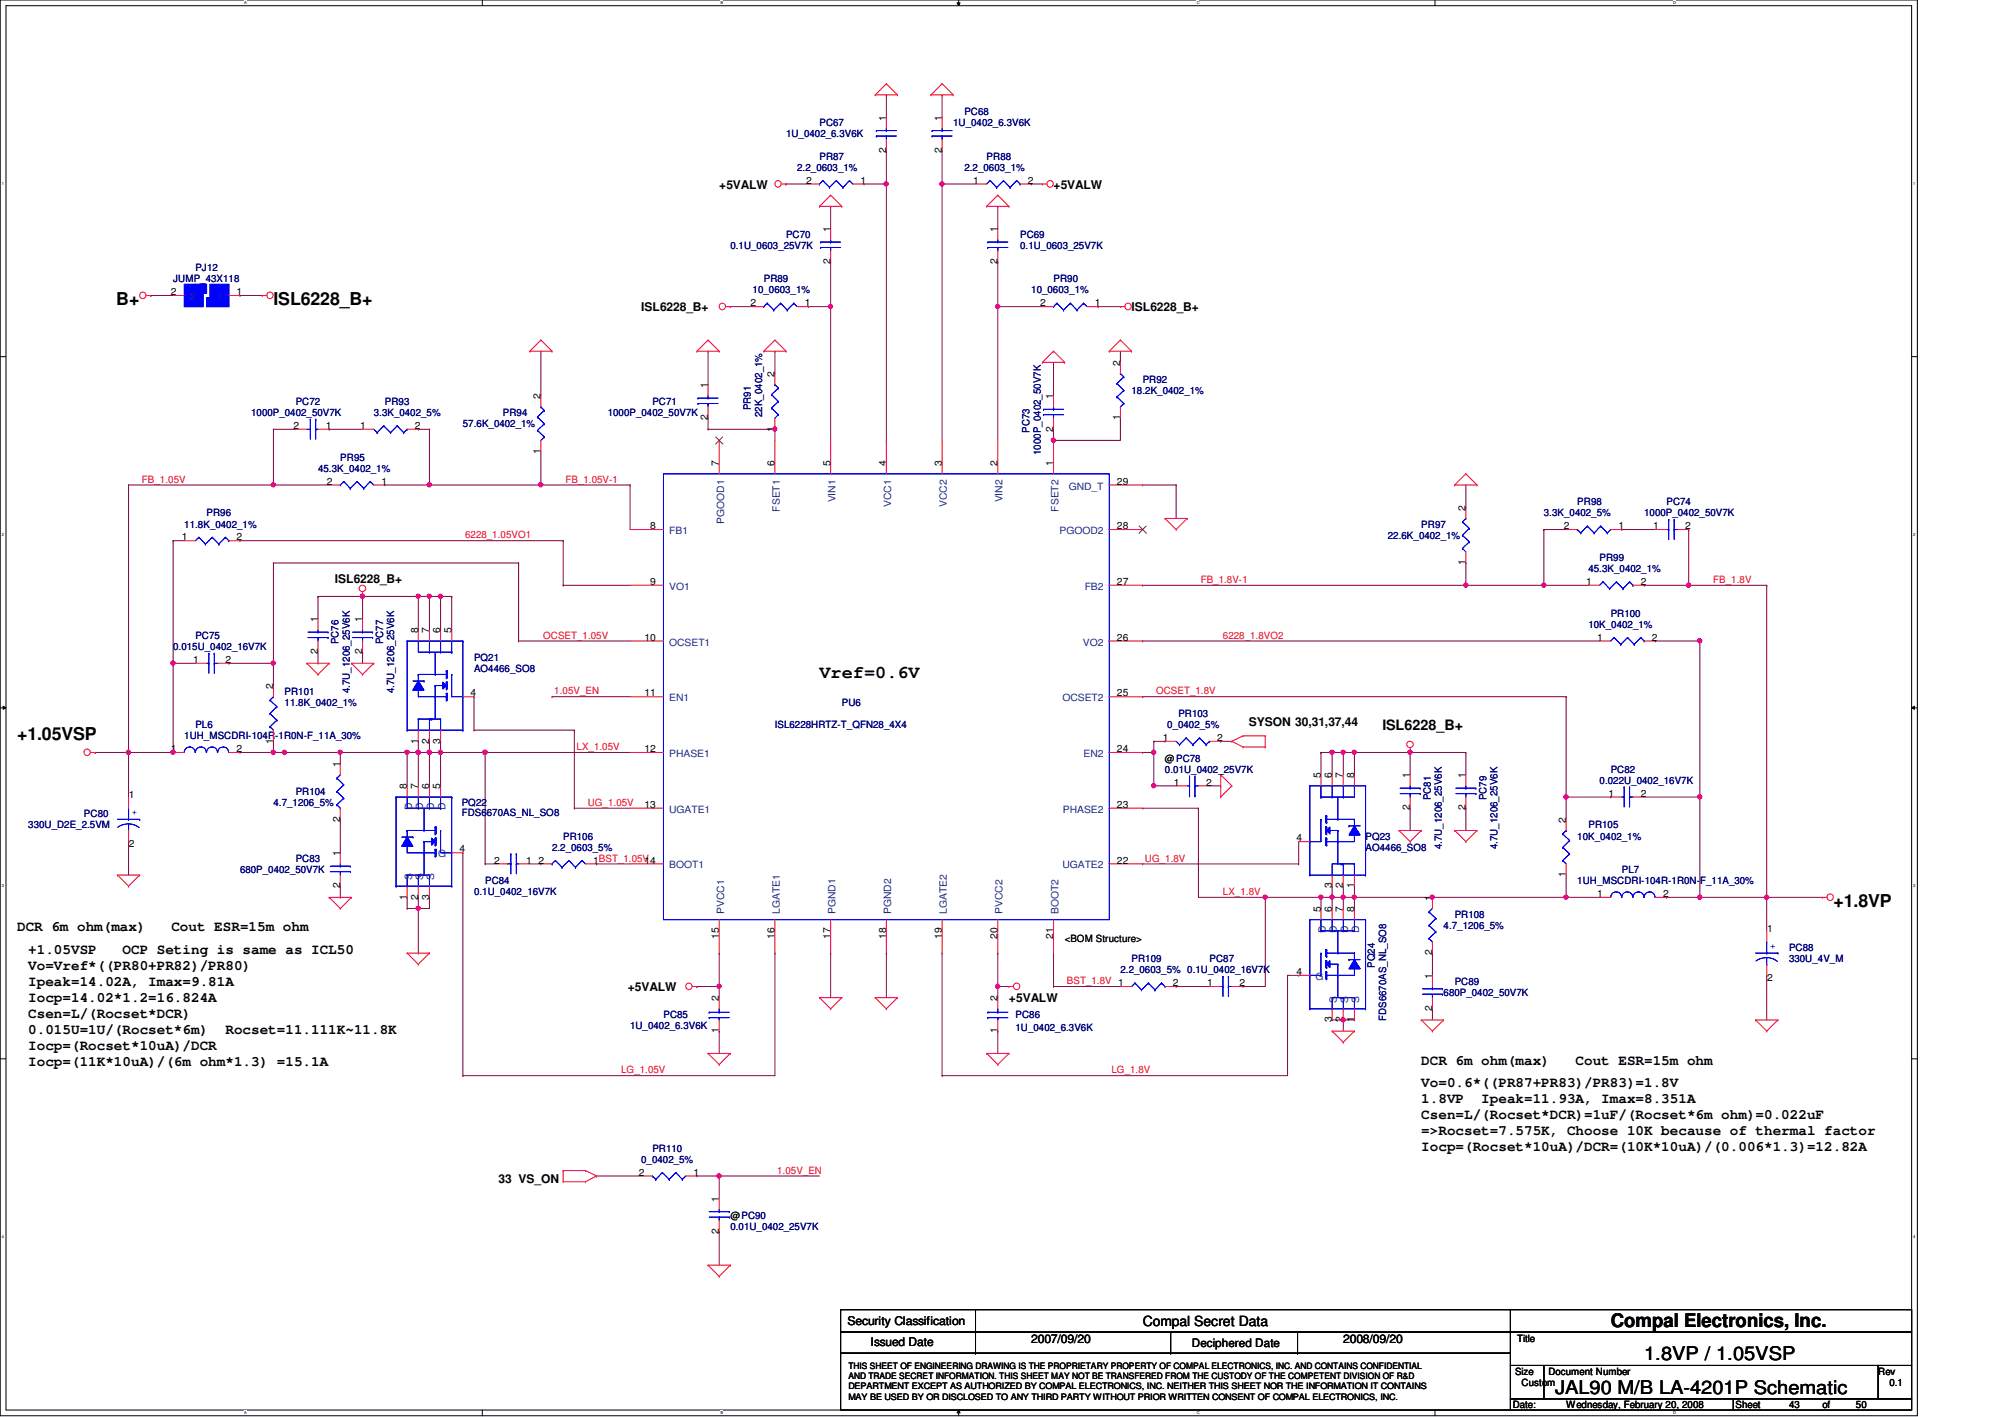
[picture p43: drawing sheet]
<svg xmlns="http://www.w3.org/2000/svg" width="297mm" height="210mm" viewBox="0 0 297 210" stroke-linecap="round" stroke-linejoin="round" font-family="sans-serif">
<defs><g id="words">
<g font-size="2.8">
<text x="238.6" y="196.6">Compal Electronics, Inc.</text>
<text x="243.6" y="201.5">1.8VP / 1.05VSP</text>
<text x="230.4" y="206.5">JAL90 M/B LA-4201P Schematic</text>
</g>
<g font-size="2.6">
<text x="17.2" y="45.2">B+</text>
<text x="40.5" y="45.2">ISL6228_B+</text>
<text x="121.4" y="100.4">Vref=0.6V</text>
<text x="2.5" y="109.6">+1.05VSP</text>
<text x="271.6" y="134.4">+1.8VP</text>
</g>
<g font-size="2.1">
<text x="204.8" y="108.2">ISL6228_B+</text>
<text x="2.5" y="138">DCR 6m ohm(max)</text>
<text x="25.4" y="138">Cout ESR=15m ohm</text>
<text x="4.2" y="141.3">+1.05VSP</text>
<text x="4.2" y="143.6">Vo=Vref*((PR80+PR82)/PR80)</text>
<text x="18.2" y="141.3">OCP Seting is same as ICL50</text>
<text x="4.2" y="146">Ipeak=14.02A, Imax=9.81A</text>
<text x="4.2" y="148.4">Iocp=14.02*1.2=16.824A</text>
<text x="4.2" y="150.7">Csen=L/(Rocset*DCR)</text>
<text x="4.2" y="153.1">0.015U=1U/(Rocset*6m)</text>
<text x="4.2" y="155.5">Iocp=(Rocset*10uA)/DCR</text>
<text x="33.4" y="153.1">Rocset=11.111K~11.8K</text>
<text x="4.2" y="157.9">Iocp=(11K*10uA)/(6m ohm*1.3) =15.1A</text>
<text x="210.6" y="161.1">Vo=0.6*((PR87+PR83)/PR83)=1.8V</text>
<text x="210.6" y="157.8">DCR 6m ohm(max)</text>
<text x="233.4" y="157.8">Cout ESR=15m ohm</text>
<text x="210.6" y="163.4">1.8VP</text>
<text x="210.6" y="165.8">Csen=L/(Rocset*DCR)=1uF/(Rocset*6m ohm)=0.022uF</text>
<text x="219.5" y="163.4">Ipeak=11.93A, Imax=8.351A</text>
<text x="210.6" y="168.2">=&gt;Rocset=7.575K, Choose 10K because of thermal factor</text>
<text x="210.6" y="170.6">Iocp=(Rocset*10uA)/DCR=(10K*10uA)/(0.006*1.3)=12.82A</text>
<text x="169.3" y="196.4">Compal Secret Data</text>
</g>
<g font-size="1.8">
<text x="106.5" y="27.9">+5VALW</text>
<text x="156.1" y="27.9">+5VALW</text>
<text x="95" y="46.1">ISL6228_B+</text>
<text x="167.6" y="46.1">ISL6228_B+</text>
<text x="49.6" y="86.4">ISL6228_B+</text>
<text x="185" y="107.5">SYSON 30,31,37,44</text>
<text x="93" y="146.8">+5VALW</text>
<text x="149.5" y="148.5">+5VALW</text>
<text x="73.9" y="175.2">33 VS_ON</text>
<text x="125.6" y="196.3">Security Classification</text>
<text x="129" y="199.4">Issued Date</text>
<text x="152.8" y="198.9">2007/09/20</text>
<text x="199" y="198.9">2008/09/20</text>
</g>
<text font-size="1.7" x="176.6" y="199.6">Deciphered Date</text>
<g font-size="1.5">
<text x="131.3" y="17.9" transform="rotate(-90 131.3 17.9)">1</text>
<text x="139.5" y="17.9" transform="rotate(-90 139.5 17.9)">1</text>
<text x="131.3" y="22.6" transform="rotate(-90 131.3 22.6)">2</text>
<text x="139.5" y="22.6" transform="rotate(-90 139.5 22.6)">2</text>
<text x="119.4" y="27.2">2</text>
<text x="127.5" y="27.2">1</text>
<text x="144.2" y="27.2">1</text>
<text x="152.3" y="27.2">2</text>
<text x="123" y="34.4" transform="rotate(-90 123 34.4)">1</text>
<text x="147.8" y="34.4" transform="rotate(-90 147.8 34.4)">1</text>
<text x="123" y="39.2" transform="rotate(-90 123 39.2)">2</text>
<text x="147.8" y="39.2" transform="rotate(-90 147.8 39.2)">2</text>
<text x="25.3" y="43.7">2</text>
<text x="35" y="43.7">1</text>
<text x="111.2" y="45.4">2</text>
<text x="119.2" y="45.4">1</text>
<text x="154.1" y="45.4">2</text>
<text x="162.2" y="45.4">1</text>
<text x="80.1" y="59.1" transform="rotate(-90 80.1 59.1)">2</text>
<text x="104.9" y="57.5" transform="rotate(-90 104.9 57.5)">1</text>
<text x="114.8" y="55.8" transform="rotate(-90 114.8 55.8)">2</text>
<text x="156" y="59.1" transform="rotate(-90 156 59.1)">1</text>
<text x="165.9" y="54.2" transform="rotate(-90 165.9 54.2)">2</text>
<text x="43.5" y="63.5">2</text>
<text x="48.3" y="63.5">1</text>
<text x="53.4" y="63.5">1</text>
<text x="61.5" y="63.5">2</text>
<text x="104.9" y="62.3" transform="rotate(-90 104.9 62.3)">2</text>
<text x="114.8" y="63.9" transform="rotate(-90 114.8 63.9)">1</text>
<text x="156" y="63.9" transform="rotate(-90 156 63.9)">2</text>
<text x="165.9" y="62.3" transform="rotate(-90 165.9 62.3)">1</text>
<text x="48.4" y="71.8">2</text>
<text x="56.5" y="71.8">1</text>
<text x="80.1" y="67.2" transform="rotate(-90 80.1 67.2)">1</text>
<text x="106.5" y="69" transform="rotate(-90 106.5 69)">7</text>
<text x="114.8" y="69" transform="rotate(-90 114.8 69)">6</text>
<text x="123" y="69" transform="rotate(-90 123 69)">5</text>
<text x="131.3" y="69" transform="rotate(-90 131.3 69)">4</text>
<text x="139.5" y="69" transform="rotate(-90 139.5 69)">3</text>
<text x="147.8" y="69" transform="rotate(-90 147.8 69)">2</text>
<text x="156" y="69" transform="rotate(-90 156 69)">1</text>
<text x="165.5" y="71.8">29</text>
<text x="217.1" y="75.6" transform="rotate(-90 217.1 75.6)">2</text>
<text x="27" y="80.1">1</text>
<text x="35" y="80.1">2</text>
<text x="96.3" y="78.4">8</text>
<text x="165.5" y="78.4">28</text>
<text x="217.1" y="83.7" transform="rotate(-90 217.1 83.7)">1</text>
<text x="231.7" y="78.4">2</text>
<text x="239.8" y="78.4">1</text>
<text x="244.9" y="78.4">1</text>
<text x="249.7" y="78.4">2</text>
<text x="96.3" y="86.7">9</text>
<text x="165.5" y="86.7">27</text>
<text x="235" y="86.7">1</text>
<text x="243.1" y="86.7">2</text>
<text x="47.1" y="92.2" transform="rotate(-90 47.1 92.2)">1</text>
<text x="53.7" y="92.2" transform="rotate(-90 53.7 92.2)">1</text>
<text x="61.9" y="93.8" transform="rotate(-90 61.9 93.8)">8</text>
<text x="63.6" y="93.8" transform="rotate(-90 63.6 93.8)">7</text>
<text x="65.2" y="93.8" transform="rotate(-90 65.2 93.8)">6</text>
<text x="66.9" y="93.8" transform="rotate(-90 66.9 93.8)">5</text>
<text x="95.5" y="94.9">10</text>
<text x="165.5" y="94.9">26</text>
<text x="236.6" y="94.9">1</text>
<text x="244.7" y="94.9">2</text>
<text x="28.6" y="98.2">1</text>
<text x="33.4" y="98.2">2</text>
<text x="47.1" y="96.9" transform="rotate(-90 47.1 96.9)">2</text>
<text x="53.7" y="96.9" transform="rotate(-90 53.7 96.9)">2</text>
<text x="40.5" y="102.1" transform="rotate(-90 40.5 102.1)">2</text>
<text x="69.7" y="103.2">4</text>
<text x="95.5" y="103.2">11</text>
<text x="165.5" y="103.2">25</text>
<text x="25.3" y="111.4">1</text>
<text x="35" y="111.4">2</text>
<text x="40.5" y="110.2" transform="rotate(-90 40.5 110.2)">1</text>
<text x="50.4" y="113.6" transform="rotate(-90 50.4 113.6)">1</text>
<text x="61.9" y="110.2" transform="rotate(-90 61.9 110.2)">1</text>
<text x="63.6" y="110.2" transform="rotate(-90 63.6 110.2)">2</text>
<text x="65.2" y="110.2" transform="rotate(-90 65.2 110.2)">3</text>
<text x="95.5" y="111.4">12</text>
<text x="165.5" y="111.4">24</text>
<text x="172.3" y="109.8">1</text>
<text x="172.6" y="112.8">@PC78</text>
<text x="180.3" y="109.8">2</text>
<text x="19.1" y="118.2">1</text>
<text x="60.3" y="116.9" transform="rotate(-90 60.3 116.9)">8</text>
<text x="61.9" y="116.9" transform="rotate(-90 61.9 116.9)">7</text>
<text x="63.6" y="116.9" transform="rotate(-90 63.6 116.9)">6</text>
<text x="65.2" y="116.9" transform="rotate(-90 65.2 116.9)">5</text>
<text x="95.5" y="119.7">13</text>
<text x="165.5" y="119.7">23</text>
<text x="173.9" y="116.4">1</text>
<text x="178.7" y="116.4">2</text>
<text x="195.7" y="115.3" transform="rotate(-90 195.7 115.3)">5</text>
<text x="197.3" y="115.3" transform="rotate(-90 197.3 115.3)">6</text>
<text x="199" y="115.3" transform="rotate(-90 199 115.3)">7</text>
<text x="200.6" y="115.3" transform="rotate(-90 200.6 115.3)">8</text>
<text x="208.9" y="115.3" transform="rotate(-90 208.9 115.3)">1</text>
<text x="217.1" y="115.3" transform="rotate(-90 217.1 115.3)">1</text>
<text x="238.3" y="118">1</text>
<text x="243.1" y="118">2</text>
<text x="19.1" y="125.5">2</text>
<text x="50.4" y="121.7" transform="rotate(-90 50.4 121.7)">2</text>
<text x="192.1" y="124.6">4</text>
<text x="208.9" y="120.1" transform="rotate(-90 208.9 120.1)">2</text>
<text x="217.1" y="120.1" transform="rotate(-90 217.1 120.1)">2</text>
<text x="232" y="121.9" transform="rotate(-90 232 121.9)">2</text>
<text x="50.4" y="131.6" transform="rotate(-90 50.4 131.6)">2</text>
<text x="50.4" y="126.8" transform="rotate(-90 50.4 126.8)">1</text>
<text x="68.1" y="126.3">4</text>
<text x="73.2" y="127.9">2</text>
<text x="78" y="127.9">1</text>
<text x="79.8" y="127.9">2</text>
<text x="87.9" y="127.9">1BST_1.05V</text>
<text x="95.5" y="127.9">14</text>
<text x="165.5" y="127.9">22</text>
<text x="197.3" y="131.6" transform="rotate(-90 197.3 131.6)">3</text>
<text x="199" y="131.6" transform="rotate(-90 199 131.6)">2</text>
<text x="200.6" y="131.6" transform="rotate(-90 200.6 131.6)">1</text>
<text x="232" y="130" transform="rotate(-90 232 130)">1</text>
<text x="60.3" y="133.3" transform="rotate(-90 60.3 133.3)">1</text>
<text x="61.9" y="133.3" transform="rotate(-90 61.9 133.3)">2</text>
<text x="63.6" y="133.3" transform="rotate(-90 63.6 133.3)">3</text>
<text x="195.7" y="135.1" transform="rotate(-90 195.7 135.1)">5</text>
<text x="197.3" y="135.1" transform="rotate(-90 197.3 135.1)">6</text>
<text x="199" y="135.1" transform="rotate(-90 199 135.1)">7</text>
<text x="200.6" y="135.1" transform="rotate(-90 200.6 135.1)">8</text>
<text x="212.2" y="133.4" transform="rotate(-90 212.2 133.4)">1</text>
<text x="236.6" y="132.9">1</text>
<text x="246.4" y="132.9">2</text>
<text x="106.5" y="139.1" transform="rotate(-90 106.5 139.1)">15</text>
<text x="114.8" y="139.1" transform="rotate(-90 114.8 139.1)">16</text>
<text x="123" y="139.1" transform="rotate(-90 123 139.1)">17</text>
<text x="131.3" y="139.1" transform="rotate(-90 131.3 139.1)">18</text>
<text x="139.5" y="139.1" transform="rotate(-90 139.5 139.1)">19</text>
<text x="147.8" y="139.1" transform="rotate(-90 147.8 139.1)">20</text>
<text x="156" y="139.1" transform="rotate(-90 156 139.1)">21</text>
<text x="157.7" y="139.6">&lt;BOM Structure&gt;</text>
<text x="212.2" y="141.5" transform="rotate(-90 212.2 141.5)">2</text>
<text x="261.8" y="138">1</text>
<text x="106.5" y="148.3" transform="rotate(-90 106.5 148.3)">2</text>
<text x="147.8" y="148.3" transform="rotate(-90 147.8 148.3)">2</text>
<text x="173.7" y="146.1">2</text>
<text x="178.9" y="146.1">1</text>
<text x="183.6" y="146.1">2</text>
<text x="192.1" y="144.4">4</text>
<text x="212.2" y="149.8" transform="rotate(-90 212.2 149.8)">2</text>
<text x="212.2" y="145" transform="rotate(-90 212.2 145)">1</text>
<text x="261.8" y="145.3">2</text>
<text x="106.5" y="153.1" transform="rotate(-90 106.5 153.1)">1</text>
<text x="147.8" y="153.1" transform="rotate(-90 147.8 153.1)">1</text>
<text x="197.3" y="151.4" transform="rotate(-90 197.3 151.4)">3</text>
<text x="199" y="151.4" transform="rotate(-90 199 151.4)">2</text>
<text x="200.6" y="151.4" transform="rotate(-90 200.6 151.4)">1</text>
<text x="94.7" y="174.2">2</text>
<text x="102.7" y="174.2">1</text>
<text x="106.5" y="178" transform="rotate(-90 106.5 178)">1</text>
<text x="106.5" y="182.8" transform="rotate(-90 106.5 182.8)">2</text>
<text x="108.2" y="180.5">@PC90</text>
<text x="224.4" y="203.6">Size</text>
<text x="224.7" y="198.8">Title</text>
<text x="229.4" y="203.6">Document Number</text>
<text x="278.3" y="203.6">Rev</text>
<text x="224.1" y="208.6">Date:</text>
<text x="225.4" y="205.3">Custom</text>
<text x="232" y="208.6">Wednesday, February 20, 2008</text>
<text x="257.1" y="208.6">Sheet</text>
<text x="265" y="208.6">43</text>
<text x="270" y="208.6">of</text>
<text x="275" y="208.6">50</text>
<text x="279.9" y="205.3">0.1</text>
</g>
<g font-size="1.5" fill="#000080">
<text x="142.9" y="17.1">PC68</text>
<text x="116.5" y="20.4">1U_0402_6.3V6K</text>
<text x="121.4" y="23.7">PR87</text>
<text x="121.4" y="18.7">PC67</text>
<text x="141.2" y="18.7">1U_0402_6.3V6K</text>
<text x="146.2" y="23.7">PR88</text>
<text x="118.1" y="25.3">2.2_0603_1%</text>
<text x="142.9" y="25.3">2.2_0603_1%</text>
<text x="116.5" y="35.2">PC70</text>
<text x="151.1" y="35.2">PC69</text>
<text x="25.7" y="41.8">JUMP_43X118</text>
<text x="29" y="40.2">PJ12</text>
<text x="108.2" y="36.9">0.1U_0603_25V7K</text>
<text x="113.2" y="41.8">PR89</text>
<text x="151.1" y="36.9">0.1U_0603_25V7K</text>
<text x="156.1" y="41.8">PR90</text>
<text x="111.5" y="43.5">10_0603_1%</text>
<text x="152.8" y="43.5">10_0603_1%</text>
<text x="43.8" y="60">PC72</text>
<text x="57" y="60">PR93</text>
<text x="96.6" y="60">PC71</text>
<text x="167.6" y="58.3">18.2K_0402_1%</text>
<text x="169.3" y="56.7">PR92</text>
<text x="37.2" y="61.6">1000P_0402_50V7K</text>
<text x="55.4" y="61.6">3.3K_0402_5%</text>
<text x="68.6" y="63.3">57.6K_0402_1%</text>
<text x="74.5" y="61.6">PR94</text>
<text x="90" y="61.6">1000P_0402_50V7K</text>
<text x="111.2" y="60.8" transform="rotate(-90 111.2 60.8)">PR91</text>
<text x="112.9" y="61.8" transform="rotate(-90 112.9 61.8)">22K_0402_1%</text>
<text x="152.5" y="64.1" transform="rotate(-90 152.5 64.1)">PC73</text>
<text x="47.1" y="69.9">45.3K_0402_1%</text>
<text x="50.4" y="68.2">PR95</text>
<text x="154.2" y="67.4" transform="rotate(-90 154.2 67.4)">1000P_0402_50V7K</text>
<text x="30.6" y="76.5">PR96</text>
<text x="228.7" y="76.5">3.3K_0402_5%</text>
<text x="233.7" y="74.8">PR98</text>
<text x="243.6" y="76.5">1000P_0402_50V7K</text>
<text x="246.9" y="74.8">PC74</text>
<text x="27.3" y="78.1">11.8K_0402_1%</text>
<text x="205.6" y="79.8">22.6K_0402_1%</text>
<text x="210.6" y="78.1">PR97</text>
<text x="237" y="83.1">PR99</text>
<text x="235.3" y="84.8">45.3K_0402_1%</text>
<text x="29" y="94.7">PC75</text>
<text x="50.2" y="95.5" transform="rotate(-90 50.2 95.5)">PC76</text>
<text x="56.8" y="95.5" transform="rotate(-90 56.8 95.5)">PC77</text>
<text x="235.3" y="93">10K_0402_1%</text>
<text x="238.6" y="91.4">PR100</text>
<text x="25.7" y="96.3">0.015U_0402_16V7K</text>
<text x="70.2" y="98">PQ21</text>
<text x="70.2" y="99.6">AO4466_SO8</text>
<text x="29" y="107.9">PL6</text>
<text x="42.2" y="102.9">PR101</text>
<text x="42.2" y="104.6">11.8K_0402_1%</text>
<text x="51.8" y="102.7" transform="rotate(-90 51.8 102.7)">4.7U_1206_25V6K</text>
<text x="58.4" y="102.7" transform="rotate(-90 58.4 102.7)">4.7U_1206_25V6K</text>
<text x="114.8" y="107.9">ISL6228HRTZ-T_QFN28_4X4</text>
<text x="124.7" y="104.6">PU6</text>
<text x="172.9" y="107.9">0_0402_5%</text>
<text x="174.6" y="106.2">PR103</text>
<text x="27.3" y="109.5">1UH_MSCDRI-104R-1R0N-F_11A_30%</text>
<text x="40.5" y="119.4">4.7_1206_5%</text>
<text x="43.8" y="117.8">PR104</text>
<text x="68.4" y="119.4">PQ22</text>
<text x="172.6" y="114.5">0.01U_0402_25V7K</text>
<text x="212" y="118.6" transform="rotate(-90 212 118.6)">PC81</text>
<text x="220.2" y="118.6" transform="rotate(-90 220.2 118.6)">PC79</text>
<text x="237" y="116.1">0.022U_0402_16V7K</text>
<text x="238.6" y="114.5">PC82</text>
<text x="4.2" y="122.7">330U_D2E_2.5VM</text>
<text x="12.4" y="121.1">PC80</text>
<text x="68.4" y="120.9">FDS6670AS_NL_SO8</text>
<text x="83.4" y="124.4">PR106</text>
<text x="202.3" y="124.4">PQ23</text>
<text x="213.6" y="125.8" transform="rotate(-90 213.6 125.8)">4.7U_1206_25V6K</text>
<text x="221.9" y="125.8" transform="rotate(-90 221.9 125.8)">4.7U_1206_25V6K</text>
<text x="233.7" y="124.4">10K_0402_1%</text>
<text x="235.3" y="122.7">PR105</text>
<text x="35.6" y="129.3">680P_0402_50V7K</text>
<text x="43.8" y="127.7">PC83</text>
<text x="71.9" y="131">PC84</text>
<text x="81.8" y="126">2.2_0603_5%</text>
<text x="202.3" y="126">AO4466_SO8</text>
<text x="233.7" y="131">1UH_MSCDRI-104R-1R0N-F_11A_30%</text>
<text x="240.3" y="129.3">PL7</text>
<text x="70.2" y="132.6">0.1U_0402_16V7K</text>
<text x="213.9" y="137.6">4.7_1206_5%</text>
<text x="215.5" y="135.9">PR108</text>
<text x="167.6" y="142.5">PR109</text>
<text x="179.2" y="142.5">PC87</text>
<text x="203.7" y="143.3" transform="rotate(-90 203.7 143.3)">PQ24</text>
<text x="265" y="140.9">PC88</text>
<text x="265" y="142.5">330U_4V_M</text>
<text x="166" y="144.2">2.2_0603_5% 0.1U_0402_16V7K</text>
<text x="213.9" y="147.5">680P_0402_50V7K</text>
<text x="215.5" y="145.8">PC89</text>
<text x="93.3" y="152.4">1U_0402_6.3V6K</text>
<text x="98.3" y="150.8">PC85</text>
<text x="150.4" y="150.8">PC86</text>
<text x="150.4" y="152.8">1U_0402_6.3V6K</text>
<text x="205.4" y="151.3" transform="rotate(-90 205.4 151.3)">FDS6670AS_NL_SO8</text>
<text x="95" y="172.3">0_0402_5%</text>
<text x="96.6" y="170.6">PR110</text>
<text x="108.2" y="182.2">0.01U_0402_25V7K</text>
</g>
<g font-size="1.5" fill="#004080">
<text x="28.1" y="44.4">2</text>
<text x="32.2" y="44.4">1</text>
<text x="107.3" y="77.6" transform="rotate(-90 107.3 77.6)">PGOOD1</text>
<text x="115.5" y="75.8" transform="rotate(-90 115.5 75.8)">FSET1</text>
<text x="123.8" y="74.4" transform="rotate(-90 123.8 74.4)">VIN1</text>
<text x="132" y="75.1" transform="rotate(-90 132 75.1)">VCC1</text>
<text x="140.3" y="75.1" transform="rotate(-90 140.3 75.1)">VCC2</text>
<text x="148.5" y="74.4" transform="rotate(-90 148.5 74.4)">VIN2</text>
<text x="156.8" y="75.8" transform="rotate(-90 156.8 75.8)">FSET2</text>
<text x="158.3" y="72.5">GND_T</text>
<text x="99.1" y="79.1">FB1</text>
<text x="157" y="79.1">PGOOD2</text>
<text x="99.1" y="87.4">VO1</text>
<text x="160.7" y="87.4">FB2</text>
<text x="99.1" y="95.6">OCSET1</text>
<text x="160.4" y="95.6">VO2</text>
<text x="99.1" y="103.9">EN1</text>
<text x="157.4" y="103.9">OCSET2</text>
<text x="99.1" y="112.1">PHASE1</text>
<text x="160.5" y="112.1">EN2</text>
<text x="61" y="120" transform="rotate(-90 61 120)">D</text>
<text x="62.7" y="120" transform="rotate(-90 62.7 120)">D</text>
<text x="64.3" y="120" transform="rotate(-90 64.3 120)">D</text>
<text x="66" y="120" transform="rotate(-90 66 120)">D</text>
<text x="99.1" y="120.4">UGATE1</text>
<text x="157.5" y="120.4">PHASE2</text>
<text x="61" y="130.4" transform="rotate(-90 61 130.4)">S</text>
<text x="62.7" y="130.4" transform="rotate(-90 62.7 130.4)">S</text>
<text x="64.3" y="130.4" transform="rotate(-90 64.3 130.4)">S</text>
<text x="64.9" y="127">G</text>
<text x="99.1" y="128.7">BOOT1</text>
<text x="157.4" y="128.7">UGATE2</text>
<text x="107.3" y="135.4" transform="rotate(-90 107.3 135.4)">PVCC1</text>
<text x="115.5" y="135.4" transform="rotate(-90 115.5 135.4)">LGATE1</text>
<text x="123.8" y="135.4" transform="rotate(-90 123.8 135.4)">PGND1</text>
<text x="132" y="135.4" transform="rotate(-90 132 135.4)">PGND2</text>
<text x="140.3" y="135.4" transform="rotate(-90 140.3 135.4)">LGATE2</text>
<text x="148.5" y="135.4" transform="rotate(-90 148.5 135.4)">PVCC2</text>
<text x="156.8" y="135.4" transform="rotate(-90 156.8 135.4)">BOOT2</text>
<text x="196.4" y="138.2" transform="rotate(-90 196.4 138.2)">D</text>
<text x="198.1" y="138.2" transform="rotate(-90 198.1 138.2)">D</text>
<text x="199.7" y="138.2" transform="rotate(-90 199.7 138.2)">D</text>
<text x="201.4" y="138.2" transform="rotate(-90 201.4 138.2)">D</text>
<text x="194.9" y="145.2">G</text>
<text x="198.1" y="148.6" transform="rotate(-90 198.1 148.6)">S</text>
<text x="199.7" y="148.6" transform="rotate(-90 199.7 148.6)">S</text>
<text x="201.4" y="148.6" transform="rotate(-90 201.4 148.6)">S</text>
</g>
<g font-size="1.5" fill="#f00">
<text x="21" y="71.5">FB_1.05V</text>
<text x="83.8" y="71.5">FB_1.05V-1</text>
<text x="68.9" y="79.8">6228_1.05VO1</text>
<text x="177.9" y="86.4">FB_1.8V-1</text>
<text x="253.8" y="86.4">FB_1.8V</text>
<text x="80.5" y="94.6">OCSET_1.05V</text>
<text x="181.2" y="94.6">6228_1.8VO2</text>
<text x="82.1" y="102.9">1.05V_EN</text>
<text x="171.3" y="102.9">OCSET_1.8V</text>
<text x="85.4" y="111.1">LX_1.05V</text>
<text x="87.1" y="119.4">UG_1.05V</text>
<text x="169.6" y="127.6">UG_1.8V</text>
<text x="181.2" y="132.6">LX_1.8V</text>
<text x="158.1" y="145.8">BST_1.8V 1</text>
<text x="92" y="159">LG_1.05V</text>
<text x="164.7" y="159">LG_1.8V</text>
<text x="115.1" y="173.9">1.05V_EN</text>
</g>
<g font-size="1.5" fill="#00f">
<text x="19.6" y="120.8">+</text>
<text x="262.3" y="140.6">+</text>
</g>
<g font-size="1.3">
<text x="125.7" y="202.8">THIS SHEET OF ENGINEERING DRAWING IS THE PROPRIETARY PROPERTY OF COMPAL ELECTRONICS, INC. AND CONTAINS CONFIDENTIAL</text>
<text x="125.7" y="204.3">AND TRADE SECRET INFORMATION. THIS SHEET MAY NOT BE TRANSFERED FROM THE CUSTODY OF THE COMPETENT DIVISION OF R&amp;D</text>
<text x="125.7" y="205.8">DEPARTMENT EXCEPT AS AUTHORIZED BY COMPAL ELECTRONICS, INC. NEITHER THIS SHEET NOR THE INFORMATION IT CONTAINS</text>
<text x="125.7" y="207.3">MAY BE USED BY OR DISCLOSED TO ANY THIRD PARTY WITHOUT PRIOR WRITTEN CONSENT OF COMPAL ELECTRONICS, INC.</text>
</g>
<g font-size=".6">
<text x="36.1" y=".6">A</text>
<text x="106.7" y=".6">B</text>
<text x="177.3" y=".6">C</text>
<text x="247.9" y=".6">D</text>
<text x=".3" y="27.4">1</text>
<text x="283.4" y="27.4">1</text>
<text x=".3" y="79.4">2</text>
<text x="283.4" y="79.4">2</text>
<text x=".3" y="131.4">3</text>
<text x="283.4" y="131.4">3</text>
<text x=".3" y="183.4">4</text>
<text x="283.4" y="183.4">4</text>
<text x="36.1" y="209.5">A</text>
<text x="106.7" y="209.5">B</text>
<text x="177.3" y="209.5">C</text>
<text x="247.9" y="209.5">D</text>
</g>
</g></defs>
<path d="M0 0h284.1v209.7h-284.1zM.9 .8h282.3v208.1h-282.3z" fill="none" stroke="#000" stroke-width=".15"/>
<g fill="#fff">
<path d="M36.1 .1h.4v.7h-.4z"/>
<path d="M36.1 209h.4v.6h-.4z"/>
</g>
<path d="M71.5 0v.8M71.5 208.9v.8" fill="none" stroke="#000" stroke-width=".15"/>
<g fill="#fff">
<path d="M106.7 .1h.4v.7h-.4z"/>
<path d="M106.7 209h.4v.6h-.4z"/>
</g>
<path d="M141.8 .4h.4l-.2 .4zM142 0v.8M142 208.9l.2 .4h-.4zM142 208.9v.8" fill="none" stroke="#000" stroke-width=".15"/>
<path d="M141.8 .4h.4l-.2 .4zM142 208.9l.2 .4h-.4z" fill="#000"/>
<g fill="#fff">
<path d="M177.3 .1h.4v.7h-.4z"/>
<path d="M177.3 209h.4v.6h-.4z"/>
</g>
<path d="M212.6 0v.8M212.6 208.9v.8" fill="none" stroke="#000" stroke-width=".15"/>
<g fill="#fff">
<path d="M247.9 .1h.3v.7h-.3z"/>
<path d="M247.9 209h.3v.6h-.3z"/>
<path d="M.3 26.8h.2v.7h-.2z"/>
<path d="M283.4 26.8h.3v.7h-.3z"/>
<path d="M.3 78.8h.2v.7h-.2z"/>
<path d="M283.4 78.8h.3v.7h-.3z"/>
</g>
<path d="M0 52.8h.9M283.2 52.8h.9" fill="none" stroke="#000" stroke-width=".15"/>
<g fill="#fff">
<path d="M.3 130.9h.2v.6h-.2z"/>
<path d="M283.4 130.9h.3v.6h-.3z"/>
</g>
<path d="M0 104.9h.9M.5 104.6l.4 .3-.4 .2zM283.2 104.9l.4-.3v.5zM283.2 104.9h.9" fill="none" stroke="#000" stroke-width=".15"/>
<path d="M.5 104.6l.4 .3-.4 .2zM283.2 104.9l.4-.3v.5z" fill="#000"/>
<g fill="#fff">
<path d="M.3 182.8h.2v.7h-.2z"/>
<path d="M283.4 182.8h.3v.7h-.3z"/>
</g>
<path d="M0 156.8h.9M283.2 156.8h.9" fill="none" stroke="#000" stroke-width=".15"/>
<path d="M22.3 43.8h.1M22.3 43.8h3.4M47.1 98.3h.1M47.1 96.6v1.7M232 132.9h.1M232 132.9h5" fill="none" stroke="#800040" stroke-width=".15"/>
<circle cx="232" cy="132.9" r=".32" fill="#f0f"/>
<circle cx="232" cy="132.9" r=".32" fill="none" stroke="#f0f" stroke-width=".15"/>
<path d="M25.7 98.3h.1M25.7 98.3h3.3M25.7 98.3v13.2" fill="none" stroke="#800040" stroke-width=".15"/>
<circle cx="25.6" cy="111.4" r=".32" fill="#f0f"/>
<circle cx="25.6" cy="111.4" r=".32" fill="none" stroke="#f0f" stroke-width=".15"/>
<circle cx="25.6" cy="98.2" r=".32" fill="#f0f"/>
<circle cx="25.6" cy="98.2" r=".32" fill="none" stroke="#f0f" stroke-width=".15"/>
<path d="M40.5 98.3h.1M40.5 98.3v3.3M35.6 111.5h.1M40.5 109.8h.1M40.5 109.8v1.7h-4.9" fill="none" stroke="#800040" stroke-width=".15"/>
<circle cx="40.5" cy="98.2" r=".32" fill="#f0f"/>
<circle cx="40.5" cy="98.2" r=".32" fill="none" stroke="#f0f" stroke-width=".15"/>
<g fill="none" stroke="#800040" stroke-width=".15">
<path d="M35.6 43.8h.1M35.6 43.8h3.3M25.7 80.1h.1M25.7 80.1h1.6M25.7 80.1v18.2M35.6 80.1h.1M35.6 80.1h47.8M40.5 83.4h.1M40.5 83.4h36.3M76.8 83.4h.1M76.8 95h.1M76.8 83.4v11.6"/>
<path d="M76.8 95h16.5M83.4 80.1h.1M83.4 86.7h.1M83.4 80.1v6.6M83.4 86.7h9.9M19 111.5h.1M19 111.5h6.7M169.3 119.7h.1M169.3 119.7h8.2M177.5 119.7h.1M177.5 119.7v13.2h9.9M169.3 128h.1"/>
<path d="M169.3 128h23.1M187.4 132.9h.1M187.4 132.9v13.2h-3.3M156.1 141.2h.1M156.1 146.1h.1M156.1 146.1h9.9M156.1 141.2v4.9M174.2 146.1h.1M174.2 146.1h5M184.1 146.1h.1"/>
</g>
<circle cx="187.4" cy="132.9" r=".32" fill="#f0f"/>
<circle cx="187.4" cy="132.9" r=".32" fill="none" stroke="#f0f" stroke-width=".15"/>
<path d="M40.5 71.8h.1M40.5 71.8h8.3M199 151.1h.1M199 151.1v1.6" fill="none" stroke="#800040" stroke-width=".15"/>
<circle cx="40.5" cy="71.8" r=".32" fill="#f0f"/>
<circle cx="40.5" cy="71.8" r=".32" fill="none" stroke="#f0f" stroke-width=".15"/>
<path d="M63.6 71.8h.1M63.6 71.8h16.5M80.1 71.8h.1M80.1 66.9v4.9" fill="none" stroke="#800040" stroke-width=".15"/>
<circle cx="80.1" cy="71.8" r=".32" fill="#f0f"/>
<circle cx="80.1" cy="71.8" r=".32" fill="none" stroke="#f0f" stroke-width=".15"/>
<circle cx="63.6" cy="71.8" r=".32" fill="#f0f"/>
<circle cx="63.6" cy="71.8" r=".32" fill="none" stroke="#f0f" stroke-width=".15"/>
<path d="M80.1 52h.1M80.1 52v6.6M197.4 151.1h.1M197.4 151.1h3.3M200.7 151.1h.1" fill="none" stroke="#800040" stroke-width=".15"/>
<circle cx="199" cy="151.1" r=".32" fill="#f0f"/>
<circle cx="199" cy="151.1" r=".32" fill="none" stroke="#f0f" stroke-width=".15"/>
<g fill="none" stroke="#800040" stroke-width=".15">
<path d="M19 71.8h.1M19 71.8v39.7M40.5 63.6h.1M40.5 63.6h3.3M40.5 63.6v8.2h-21.5M48.8 63.6h.1M48.8 63.6h4.9M57 71.8h.1M62 63.6h.1M62 63.6h1.6M63.6 63.6h.1M63.6 63.6v8.2h-6.6"/>
<path d="M80.1 71.8h.1M80.1 71.8h13.2M93.3 71.8h.1M93.3 71.8v6.6M195.7 111.5h.1M195.7 111.5h1.7M195.7 111.5v3.3M197.4 111.5h.1M197.4 111.5v3.3M199 111.5h.1M199 111.5h1.7M200.7 111.5h.1"/>
<path d="M200.7 111.5v3.3M208.9 119.7h.1M208.9 111.5h.1M208.9 111.5v3.3M208.9 119.7v3.3M208.9 111.5h8.3M217.2 119.7h.1M217.2 119.7v3.3M139.6 159.3h.1M139.6 141.2h.1M139.6 141.2v18.1M190.8 144.5h.1"/>
<path d="M190.8 144.5v14.8h-51.2"/>
</g>
<circle cx="208.9" cy="111.4" r=".32" fill="#f0f"/>
<circle cx="208.9" cy="111.4" r=".32" fill="none" stroke="#f0f" stroke-width=".15"/>
<path d="M200.7 111.5h.1M200.7 111.5h8.2" fill="none" stroke="#800040" stroke-width=".15"/>
<circle cx="200.6" cy="111.4" r=".32" fill="#f0f"/>
<circle cx="200.6" cy="111.4" r=".32" fill="none" stroke="#f0f" stroke-width=".15"/>
<path d="M217.2 111.5h.1M217.2 111.5v3.3M261.7 132.9h.1M261.7 132.9v5" fill="none" stroke="#800040" stroke-width=".15"/>
<circle cx="261.7" cy="132.9" r=".32" fill="#f0f"/>
<circle cx="261.7" cy="132.9" r=".32" fill="none" stroke="#f0f" stroke-width=".15"/>
<g fill="none" stroke="#800040" stroke-width=".15">
<path d="M104.9 61.9h.1M104.9 63.6h.1M104.9 61.9v1.7M104.9 63.6h9.9M33.9 98.3h.1M40.5 83.4h.1M40.5 83.4v14.9h-6.6M81.8 103.2h.1M81.8 103.2h11.5M261.7 132.9h.1M261.7 132.9h8.3M261.7 144.5h.1"/>
<path d="M261.7 144.5v6.6M103.2 174.2h.1M103.2 174.2h3.3"/>
</g>
<circle cx="114.8" cy="63.6" r=".32" fill="#f0f"/>
<circle cx="114.8" cy="63.6" r=".32" fill="none" stroke="#f0f" stroke-width=".15"/>
<path d="M114.8 52h.1M114.8 52v3.3M156.1 53.7h.1M156.1 53.7v4.9M166 52h.1M166 52v1.7M156.1 63.6h.1M156.1 65.2h.1M156.1 63.6v1.6M166 61.9h.1M166 61.9v3.3h-9.9" fill="none" stroke="#800040" stroke-width=".15"/>
<circle cx="156.1" cy="65.2" r=".32" fill="#f0f"/>
<circle cx="156.1" cy="65.2" r=".32" fill="none" stroke="#f0f" stroke-width=".15"/>
<path d="M104.9 52h.1M104.9 52v5M123.1 45.4h.1M123.1 45.4v19.8M114.8 63.6h.1M114.8 63.6v1.6M169.3 95h.1M169.3 95h67.7M169.3 103.2h.1M169.3 103.2h62.7" fill="none" stroke="#800040" stroke-width=".15"/>
<circle cx="123" cy="45.4" r=".32" fill="#f0f"/>
<circle cx="123" cy="45.4" r=".32" fill="none" stroke="#f0f" stroke-width=".15"/>
<path d="M123.1 30.6h.1M123.1 30.6v3.3M147.8 45.4h.1M147.8 45.4v19.8M199 111.5h.1M199 111.5v3.3" fill="none" stroke="#800040" stroke-width=".15"/>
<circle cx="199" cy="111.4" r=".32" fill="#f0f"/>
<circle cx="199" cy="111.4" r=".32" fill="none" stroke="#f0f" stroke-width=".15"/>
<path d="M147.8 30.6h.1M147.8 30.6v3.3M212.2 132.9h.1M212.2 132.9h19.8M232 132.9h.1M232 129.6v3.3" fill="none" stroke="#800040" stroke-width=".15"/>
<circle cx="212.2" cy="132.9" r=".32" fill="#f0f"/>
<circle cx="212.2" cy="132.9" r=".32" fill="none" stroke="#f0f" stroke-width=".15"/>
<path d="M251.8 95v23.1M232 118.1h.1M232 118.1v3.3M232 118.1h6.6M238.6 118.1h.1M243.6 118.1h8.2M251.8 118.1h.1" fill="none" stroke="#800040" stroke-width=".15"/>
<circle cx="251.8" cy="94.9" r=".32" fill="#f0f"/>
<circle cx="251.8" cy="94.9" r=".32" fill="none" stroke="#f0f" stroke-width=".15"/>
<circle cx="251.8" cy="118" r=".32" fill="#f0f"/>
<circle cx="251.8" cy="118" r=".32" fill="none" stroke="#f0f" stroke-width=".15"/>
<path d="M232 103.2h.1M232 103.2v14.9M246.9 132.9h.1M246.9 132.9h4.9" fill="none" stroke="#800040" stroke-width=".15"/>
<circle cx="232" cy="118" r=".32" fill="#f0f"/>
<circle cx="232" cy="118" r=".32" fill="none" stroke="#f0f" stroke-width=".15"/>
<path d="M245.2 95h.1M245.2 95h6.6M169.3 111.5h.1M169.3 111.5h1.6M180.8 109.8h.1M180.8 109.8h1.7" fill="none" stroke="#800040" stroke-width=".15"/>
<circle cx="170.9" cy="111.4" r=".32" fill="#f0f"/>
<circle cx="170.9" cy="111.4" r=".32" fill="none" stroke="#f0f" stroke-width=".15"/>
<path d="M170.9 116.4h.1M170.9 116.4h3.3" fill="none" stroke="#800040" stroke-width=".15"/>
<circle cx="170.9" cy="116.4" r=".32" fill="#f0f"/>
<circle cx="170.9" cy="116.4" r=".32" fill="none" stroke="#f0f" stroke-width=".15"/>
<path d="M169.3 86.7h.1M169.3 86.7h47.9M170.9 111.5h.1M170.9 111.5v4.9M170.9 109.8h1.7M172.6 109.8h.1M179.2 116.4h1.6M180.8 116.4h.1" fill="none" stroke="#800040" stroke-width=".15"/>
<circle cx="217.1" cy="86.7" r=".32" fill="#f0f"/>
<circle cx="217.1" cy="86.7" r=".32" fill="none" stroke="#f0f" stroke-width=".15"/>
<path d="M228.7 86.7h.1M228.7 86.7h6.6" fill="none" stroke="#800040" stroke-width=".15"/>
<circle cx="228.7" cy="86.7" r=".32" fill="#f0f"/>
<circle cx="228.7" cy="86.7" r=".32" fill="none" stroke="#f0f" stroke-width=".15"/>
<path d="M240.3 78.4h.1M240.3 78.4h4.9M250.2 86.7h.1M250.2 86.7h11.5" fill="none" stroke="#800040" stroke-width=".15"/>
<circle cx="250.2" cy="86.7" r=".32" fill="#f0f"/>
<circle cx="250.2" cy="86.7" r=".32" fill="none" stroke="#f0f" stroke-width=".15"/>
<g fill="none" stroke="#800040" stroke-width=".15">
<path d="M123.1 38.8h.1M123.1 38.8v6.6h-3.3M108.2 45.4h.1M108.2 45.4h3.3M119.8 45.4h.1M147.8 45.4h.1M147.8 45.4h6.6M162.7 45.4h.1M162.7 45.4h3.3M169.3 71.8h.1M169.3 71.8h4.9M174.2 71.8h.1"/>
<path d="M174.2 71.8v5M228.7 78.4h.1M228.7 78.4h3.3M228.7 78.4v8.3h-11.5M217.2 86.7h.1"/>
</g>
<circle cx="147.8" cy="45.4" r=".32" fill="#f0f"/>
<circle cx="147.8" cy="45.4" r=".32" fill="none" stroke="#f0f" stroke-width=".15"/>
<path d="M139.6 27.3h.1M139.6 27.3v37.9M147.8 38.8h.1M147.8 38.8v6.6" fill="none" stroke="#800040" stroke-width=".15"/>
<circle cx="139.5" cy="27.2" r=".32" fill="#f0f"/>
<circle cx="139.5" cy="27.2" r=".32" fill="none" stroke="#f0f" stroke-width=".15"/>
<g fill="none" stroke="#800040" stroke-width=".15">
<path d="M131.3 14.1h.1M131.3 14.1v3.3M139.6 14.1h.1M139.6 14.1v3.3M116.5 27.3h.1M116.5 27.3h3.3M139.6 27.3h.1M139.6 22.3h.1M139.6 22.3v5M139.6 27.3h4.9M152.8 27.3h.1M152.8 27.3h1.6"/>
<path d="M197.4 111.5h.1M197.4 111.5h1.6M197.4 132.9h.1M197.4 132.9h1.6"/>
</g>
<circle cx="197.3" cy="111.4" r=".32" fill="#f0f"/>
<circle cx="197.3" cy="111.4" r=".32" fill="none" stroke="#f0f" stroke-width=".15"/>
<path d="M147.8 141.2h.1M147.8 152.7h.1M147.8 146.1h.1M147.8 141.2v4.9M147.8 152.7v3.3M147.8 146.1h1.7" fill="none" stroke="#800040" stroke-width=".15"/>
<circle cx="147.8" cy="146.1" r=".32" fill="#f0f"/>
<circle cx="147.8" cy="146.1" r=".32" fill="none" stroke="#f0f" stroke-width=".15"/>
<path d="M50.4 111.5h.1M50.4 111.5h9.9M70.2 103.2h.1M70.2 103.2v5M123.1 141.2h.1M123.1 141.2v6.6M131.3 141.2h.1M131.3 141.2v6.6M147.8 146.1h.1M147.8 146.1v1.7" fill="none" stroke="#800040" stroke-width=".15"/>
<circle cx="50.4" cy="111.4" r=".32" fill="#f0f"/>
<circle cx="50.4" cy="111.4" r=".32" fill="none" stroke="#f0f" stroke-width=".15"/>
<path d="M60.3 111.5h.1M60.3 111.5v4.9" fill="none" stroke="#800040" stroke-width=".15"/>
<circle cx="60.3" cy="111.4" r=".32" fill="#f0f"/>
<circle cx="60.3" cy="111.4" r=".32" fill="none" stroke="#f0f" stroke-width=".15"/>
<path d="M62 111.5h.1M62 111.5v4.9" fill="none" stroke="#800040" stroke-width=".15"/>
<circle cx="61.9" cy="111.4" r=".32" fill="#f0f"/>
<circle cx="61.9" cy="111.4" r=".32" fill="none" stroke="#f0f" stroke-width=".15"/>
<path d="M60.3 111.5h.1M60.3 111.5h1.7" fill="none" stroke="#800040" stroke-width=".15"/>
<circle cx="61.9" cy="111.4" r=".32" fill="#f0f"/>
<circle cx="61.9" cy="111.4" r=".32" fill="none" stroke="#f0f" stroke-width=".15"/>
<path d="M63.6 111.5h.1M63.6 111.5v4.9" fill="none" stroke="#800040" stroke-width=".15"/>
<circle cx="63.6" cy="111.4" r=".32" fill="#f0f"/>
<circle cx="63.6" cy="111.4" r=".32" fill="none" stroke="#f0f" stroke-width=".15"/>
<path d="M85.1 108.2h.1M85.1 119.7h.1M85.1 108.2v11.5M85.1 119.7h8.2M60.3 132.9h.1M60.3 134.6h.1M60.3 132.9v1.7M62 132.9h.1M62 132.9v1.7h-1.7" fill="none" stroke="#800040" stroke-width=".15"/>
<circle cx="61.9" cy="134.6" r=".32" fill="#f0f"/>
<circle cx="61.9" cy="134.6" r=".32" fill="none" stroke="#f0f" stroke-width=".15"/>
<path d="M63.6 109.8h.1M63.6 109.8v1.7M65.3 109.8h.1M65.3 111.5h.1M65.3 109.8v1.7M65.3 111.5h6.6M68.6 126.3h.1M68.6 126.3v33M68.6 159.3h.1M114.8 141.2h.1M114.8 141.2v18.1h-46.2" fill="none" stroke="#800040" stroke-width=".15"/>
<circle cx="71.9" cy="111.4" r=".32" fill="#f0f"/>
<circle cx="71.9" cy="111.4" r=".32" fill="none" stroke="#f0f" stroke-width=".15"/>
<circle cx="65.2" cy="111.4" r=".32" fill="#f0f"/>
<circle cx="65.2" cy="111.4" r=".32" fill="none" stroke="#f0f" stroke-width=".15"/>
<path d="M14.1 111.5h.1M14.1 111.5h4.9M19 111.5h.1M19 111.5v6.6M19 124.7h.1M19 124.7v4.9" fill="none" stroke="#800040" stroke-width=".15"/>
<circle cx="19" cy="111.4" r=".32" fill="#f0f"/>
<circle cx="19" cy="111.4" r=".32" fill="none" stroke="#f0f" stroke-width=".15"/>
<path d="M47.1 88.3h.1M47.1 88.3h6.6M53.7 96.6h.1M53.7 96.6v1.7" fill="none" stroke="#800040" stroke-width=".15"/>
<circle cx="53.7" cy="88.3" r=".32" fill="#f0f"/>
<circle cx="53.7" cy="88.3" r=".32" fill="none" stroke="#f0f" stroke-width=".15"/>
<path d="M47.1 88.3h.1M47.1 88.3v3.4M53.7 88.3h.1M53.7 88.3v3.4M53.7 88.3h8.3M62 88.3h.1M62 88.3v5" fill="none" stroke="#800040" stroke-width=".15"/>
<circle cx="53.7" cy="88.3" r=".32" fill="#f0f"/>
<circle cx="53.7" cy="88.3" r=".32" fill="none" stroke="#f0f" stroke-width=".15"/>
<circle cx="61.9" cy="88.3" r=".32" fill="#f0f"/>
<circle cx="61.9" cy="88.3" r=".32" fill="none" stroke="#f0f" stroke-width=".15"/>
<path d="M63.6 88.3h.1M63.6 88.3v5" fill="none" stroke="#800040" stroke-width=".15"/>
<circle cx="63.6" cy="88.3" r=".32" fill="#f0f"/>
<circle cx="63.6" cy="88.3" r=".32" fill="none" stroke="#f0f" stroke-width=".15"/>
<path d="M62 88.3h.1M62 88.3h1.6M65.3 88.3h.1M65.3 88.3v5" fill="none" stroke="#800040" stroke-width=".15"/>
<circle cx="65.2" cy="88.3" r=".32" fill="#f0f"/>
<circle cx="65.2" cy="88.3" r=".32" fill="none" stroke="#f0f" stroke-width=".15"/>
<g fill="none" stroke="#800040" stroke-width=".15">
<path d="M63.6 88.3h.1M63.6 88.3h3.3M65.3 88.3h.1M66.9 88.3h.1M66.9 88.3v5M62 111.5h.1M62 111.5h1.6M65.3 111.5h.1M65.3 111.5v4.9M71.9 111.5h.1M71.9 111.5v16.5M71.9 111.5h21.4"/>
<path d="M71.9 128h.1M71.9 128h1.6"/>
</g>
<circle cx="71.9" cy="111.4" r=".32" fill="#f0f"/>
<circle cx="71.9" cy="111.4" r=".32" fill="none" stroke="#f0f" stroke-width=".15"/>
<path d="M62 109.8h.1M62 109.8v1.7M70.2 108.2h.1M70.2 108.2h14.9M88.4 174.2h.1M88.4 174.2h6.6M106.5 174.2h.1M106.5 174.2h14.9M106.5 174.2v3.3" fill="none" stroke="#800040" stroke-width=".15"/>
<circle cx="106.5" cy="174.2" r=".32" fill="#f0f"/>
<circle cx="106.5" cy="174.2" r=".32" fill="none" stroke="#f0f" stroke-width=".15"/>
<path d="M63.6 111.5h1.7M65.3 111.5h.1M62 134.6h.1M63.6 132.9h.1M63.6 132.9v1.7h-1.6M88.4 128h.1M88.4 128h4.9M106.5 182.5h.1M106.5 182.5v4.9" fill="none" stroke="#800040" stroke-width=".15"/>
<circle cx="63.6" cy="111.4" r=".32" fill="#f0f"/>
<circle cx="63.6" cy="111.4" r=".32" fill="none" stroke="#f0f" stroke-width=".15"/>
<path d="M106.5 146.1h.1M106.5 146.1v1.7" fill="none" stroke="#800040" stroke-width=".15"/>
<circle cx="106.5" cy="146.1" r=".32" fill="#f0f"/>
<circle cx="106.5" cy="146.1" r=".32" fill="none" stroke="#f0f" stroke-width=".15"/>
<path d="M50.4 126.3h.1M50.4 121.4v4.9M200.7 132.9h.1M200.7 132.9h11.5M103.2 146.1h.1M106.5 152.7h.1M106.5 141.2h.1M106.5 141.2v4.9h-3.3M106.5 152.7v3.3M212.2 141.2h.1M212.2 141.2v3.3" fill="none" stroke="#800040" stroke-width=".15"/>
<circle cx="200.6" cy="132.9" r=".32" fill="#f0f"/>
<circle cx="200.6" cy="132.9" r=".32" fill="none" stroke="#f0f" stroke-width=".15"/>
<path d="M217.2 75.1h.1M217.2 71.8v3.3M50.4 132.9h.1M50.4 131.3v1.6M251.8 132.9h.1M251.8 132.9h9.9M212.2 149.4h.1M212.2 149.4v1.7" fill="none" stroke="#800040" stroke-width=".15"/>
<circle cx="251.8" cy="132.9" r=".32" fill="#f0f"/>
<circle cx="251.8" cy="132.9" r=".32" fill="none" stroke="#f0f" stroke-width=".15"/>
<path d="M131.3 27.3h.1M131.3 22.3v5M261.7 86.7h.1M261.7 86.7v46.2" fill="none" stroke="#800040" stroke-width=".15"/>
<circle cx="131.3" cy="27.2" r=".32" fill="#f0f"/>
<circle cx="131.3" cy="27.2" r=".32" fill="none" stroke="#f0f" stroke-width=".15"/>
<path d="M128 27.3h.1M128 27.3h3.3v37.9M131.3 65.2h.1M62 134.6v6.6M197.4 132.9h.1M197.4 132.9v1.7M62 141.2h.1" fill="none" stroke="#800040" stroke-width=".15"/>
<circle cx="197.3" cy="132.9" r=".32" fill="#f0f"/>
<circle cx="197.3" cy="132.9" r=".32" fill="none" stroke="#f0f" stroke-width=".15"/>
<path d="M192.4 128h.1M192.4 124.7v3.3M195.7 132.9h.1M195.7 132.9h1.7" fill="none" stroke="#800040" stroke-width=".15"/>
<circle cx="195.7" cy="132.9" r=".32" fill="#f0f"/>
<circle cx="195.7" cy="132.9" r=".32" fill="none" stroke="#f0f" stroke-width=".15"/>
<path d="M187.4 132.9h.1M187.4 132.9h8.3v1.7M195.7 134.6h.1M197.4 131.3h.1M197.4 131.3v1.6M199 132.9h.1M199 131.3v1.6M200.7 131.3h.1M200.7 131.3v1.6" fill="none" stroke="#800040" stroke-width=".15"/>
<circle cx="199" cy="132.9" r=".32" fill="#f0f"/>
<circle cx="199" cy="132.9" r=".32" fill="none" stroke="#f0f" stroke-width=".15"/>
<g fill="none" stroke="#800040" stroke-width=".15">
<path d="M250.2 78.4h.1M250.2 78.4v8.3h-6.6M217.2 83.4h.1M217.2 83.4v3.3M243.6 86.7h.1M42.2 111.5h.1M42.2 111.5h8.2v1.6M50.4 113.1h.1M170.9 109.8h.1M170.9 109.8v1.7M251.8 118.1v14.8M199 134.6h.1"/>
<path d="M200.7 132.9h.1M200.7 132.9h-1.7v1.7M200.7 132.9v1.7M251.8 132.9h.1M190.8 144.5h1.6M192.4 144.5h.1"/>
</g>
<circle cx="42.1" cy="111.4" r=".32" fill="#f0f"/>
<circle cx="42.1" cy="111.4" r=".32" fill="none" stroke="#f0f" stroke-width=".15"/>
<path d="M40.5 111.5h.1M40.5 111.5h1.7" fill="none" stroke="#800040" stroke-width=".15"/>
<circle cx="40.5" cy="111.4" r=".32" fill="#f0f"/>
<circle cx="40.5" cy="111.4" r=".32" fill="none" stroke="#f0f" stroke-width=".15"/>
<path d="M78.5 128h1.6M80.1 128h.1" fill="none" stroke="#800040" stroke-width=".15"/>
<g fill="none" stroke="#f00" stroke-width=".15">
<path d="M129.7 14.1h.1M129.7 14.1h3.3M131.3 12.4h.1M131.3 12.4l1.7 1.7M131.3 12.4l-1.6 1.7M133 14.1h.1M137.9 14.1h.1M137.9 14.1h3.3M139.6 12.4h.1M139.6 12.4l-1.7 1.7M139.6 12.4l1.6 1.7M141.2 14.1h.1"/>
<path d="M115.8 27.3h.7M116.5 27.3h.1M121.4 30.6h.1M121.4 30.6h3.3M123.1 28.9h.1M123.1 28.9l1.6 1.7M123.1 28.9l-1.7 1.7M124.7 30.6h.1M146.2 30.6h.1M146.2 30.6h3.3M147.8 28.9h.1M147.8 28.9l1.7 1.7"/>
<path d="M147.8 28.9l-1.6 1.7M149.5 30.6h.1M154.4 27.3h.1M154.4 27.3h.7M21.7 43.8h.6M22.3 43.8h.1M38.9 43.8h.1M38.9 43.8h.6M78.5 52h.1M78.5 52h3.3M80.1 50.4h.1M80.1 50.4l1.7 1.6"/>
<path d="M80.1 50.4l-1.6 1.6M81.8 52h.1M103.2 52h.1M103.2 52h3.3M104.9 50.4h.1M104.9 50.4l1.6 1.6M104.9 50.4l-1.7 1.6M106.5 52h.1M107.5 45.4h.7M108.2 45.4h.1M113.2 52h.1M113.2 52h3.3"/>
<path d="M114.8 50.4h.1M114.8 50.4l1.7 1.6M114.8 50.4l-1.6 1.6M116.5 52h.1M154.4 53.7h.1M154.4 53.7h3.3M156.1 52h.1M156.1 52l1.6 1.7M156.1 52l-1.7 1.7M157.7 53.7h.1M164.3 52h.1M164.3 52h3.3"/>
<path d="M166 50.4h.1M166 45.4h.1M166 50.4l1.6 1.6M166 50.4l-1.7 1.6M166 45.4h.7M167.6 52h.1M172.6 76.8h.1M172.6 76.8h3.3M172.6 76.8l1.6 1.6M174.2 78.4h.1M175.9 76.8h.1M175.9 76.8l-1.7 1.6"/>
<path d="M215.5 71.8h.1M215.5 71.8h3.3M217.2 70.2h.1M217.2 70.2l-1.7 1.6M217.2 70.2l1.6 1.6M218.8 71.8h.1M45.5 98.3h.1M45.5 98.3h3.3M45.5 98.3l1.6 1.6M47.1 99.9h.1M48.8 98.3h.1M48.8 98.3l-1.7 1.6"/>
<path d="M52.1 98.3h.1M52.1 98.3h3.3M52.1 98.3l1.6 1.6M53.7 99.9h.1M53.7 88.3h.1M53.7 87.7v.6M55.4 98.3h.1M55.4 98.3l-1.7 1.6M13.4 111.5h.7M14.1 111.5h.1M180.8 118.1h.1M180.8 114.8h.1"/>
<path d="M180.8 114.8v3.3M180.8 114.8l1.7 1.6M182.5 109.8h.1M182.5 116.4h.1M182.5 109.8l1.6 .9M182.5 116.4l-1.7 1.7M184.1 109h.1M184.1 110.7h.1M184.1 109l-1.6 .8M184.1 109h3.3M184.1 110.7h3.3M187.4 109h.1"/>
<path d="M187.4 110.7h.1M187.4 109v1.7M208.9 111.5h.1M208.9 110.8v.7M17.4 129.6h.1M17.4 129.6h3.3M17.4 129.6l1.6 1.7M19 131.3h.1M20.7 129.6h.1M20.7 129.6l-1.7 1.7M48.8 132.9h.1M48.8 132.9h3.3"/>
<path d="M48.8 132.9l1.6 1.7M50.4 134.6h.1M52.1 132.9h.1M52.1 132.9l-1.7 1.7M207.3 123h.1M207.3 123h3.3M207.3 123l1.6 1.7M208.9 124.7h.1M210.6 123h.1M210.6 123l-1.7 1.7M215.5 123h.1M215.5 123h3.3"/>
<path d="M215.5 123l1.7 1.7M217.2 124.7h.1M218.8 123h.1M218.8 123l-1.6 1.7M232 121.4v1.6M232 128v1.6M270 132.9h.1M270 132.9h.7M60.3 141.2h.1M60.3 141.2h3.3M60.3 141.2l1.7 1.6M62 142.8h.1"/>
<path d="M63.6 141.2h.1M63.6 141.2l-1.6 1.6M102.6 146.1h.6M103.2 146.1h.1M104.9 156h.1M104.9 156h3.3M104.9 156l1.6 1.7M106.5 157.7h.1M108.2 156h.1M108.2 156l-1.7 1.7M121.4 147.8h.1M121.4 147.8h3.3"/>
<path d="M121.4 147.8l1.7 1.6M123.1 149.4h.1M124.7 147.8h.1M124.7 147.8l-1.6 1.6M129.7 147.8h.1M129.7 147.8h3.3M129.7 147.8l1.6 1.6M131.3 149.4h.1M133 147.8h.1M133 147.8l-1.7 1.6M146.2 156h.1M146.2 156h3.3"/>
<path d="M146.2 156l1.6 1.7M147.8 157.7h.1M149.5 156h.1M149.5 146.1h.1M149.5 156l-1.7 1.7M149.5 146.1h.7M197.4 152.7h.1M197.4 152.7h3.3M197.4 152.7l1.6 1.7M199 154.4h.1M200.7 152.7h.1M200.7 152.7l-1.7 1.7"/>
<path d="M210.6 151.1h.1M210.6 151.1h3.3M210.6 151.1l1.6 1.6M212.2 152.7h.1M213.9 151.1h.1M213.9 151.1l-1.7 1.6M260.1 151.1h.1M260.1 151.1h3.3M260.1 151.1l1.6 1.6M261.7 152.7h.1M263.4 151.1h.1M263.4 151.1l-1.7 1.6"/>
<path d="M83.4 173.4h.1M83.4 175h.1M83.4 173.4h3.3M83.4 173.4v1.6M83.4 175h3.3M86.7 173.4h.1M86.7 175h.1M86.7 173.4l1.7 .8M88.4 174.2h.1M88.4 174.2l-1.7 .8M104.9 187.4h.1M104.9 187.4h3.3"/>
<path d="M104.9 187.4l1.6 1.7M106.5 189.1h.1M108.2 187.4h.1M108.2 187.4l-1.7 1.7"/>
<circle cx="115.3" cy="27.2" r=".48"/>
<circle cx="155.6" cy="27.2" r=".48"/>
<circle cx="21.1" cy="43.7" r=".48"/>
<circle cx="40" cy="43.7" r=".48"/>
<circle cx="107" cy="45.4" r=".48"/>
<circle cx="167.1" cy="45.4" r=".48"/>
<circle cx="53.7" cy="87.2" r=".48"/>
<circle cx="12.9" cy="111.4" r=".48"/>
<circle cx="208.9" cy="110.3" r=".48"/>
<circle cx="271.1" cy="132.9" r=".48"/>
<circle cx="102" cy="146.1" r=".48"/>
<circle cx="150.6" cy="146.1" r=".48"/>
</g>
<g fill="none" stroke="#000" stroke-width=".15">
<path d="M124.5 194h99.3v3.3h-99.3zM124.5 197.3h99.3v3.1h-99.3zM144.5 197.3h.1M144.5 194v6.4M173.4 197.3v3.1M192.2 197.3v3.1M223.8 194h59.4v3.3h-59.4zM223.8 197.3h59.4v5h-59.4zM124.5 200.4h99.3v8.5h-99.3zM144.5 200.4h.1M173.4 200.4h.1M192.2 200.4h.1"/>
<path d="M223.8 202.3h4.9v4.9h-4.9zM223.8 207.2h33v1.7h-33zM228.7 202.3h49.6v4.9h-49.6zM256.8 207.2h26.4v1.7h-26.4zM278.3 202.3h4.9v4.9h-4.9z"/>
</g>
<path d="M231.5 127.5h.1M231.5 125.5h.1M231.5 123.5h.1M231.5 127.5l.5 .5M231.5 125.5l1 1M231.5 123.5l1 1M232 123h.1M232 123l-.5 .5M232.5 126.5h.1M232.5 124.5h.1M232.5 126.5l-1 1M232.5 124.5l-1 1" fill="none" stroke="#00f" stroke-width=".15"/>
<path d="M200.7 122.3l.8 1.4h-1.6z" fill="#00f"/>
<path d="M200.7 122.3l.8 1.4h-1.6z" fill="none" stroke="#00f" stroke-width=".15"/>
<path d="M197 122.5v1l-.5-.5z" fill="#00f"/>
<g fill="none" stroke="#00f" stroke-width=".15">
<path d="M194.1 116.4h.1M194.1 116.4h8.2M194.1 116.4v13.2M195.7 118.1h.1M195.7 116.4v1.7M197.4 118.1h.1M197.4 116.4v1.7M198.2 118.1v3.3M199 118.1h.1M199 116.4v1.7M200.7 116.4h.1M200.7 116.4v1.7h-5"/>
<path d="M202.3 116.4h.1M202.3 116.4v13.2M194.1 129.6h.1M194.1 124.7h.1M194.1 129.6h8.2M195.7 121.4h.1M195.7 121.4v3.3h-1.6M196.4 124.2h.1M196.4 122.5h.1M196.4 120.9h.1M196.4 120.9v1h.1M196.4 122.5v1h.1"/>
<path d="M196.4 124.2v1h.1M196.5 125.2h.1M196.5 124.2h.1M196.5 123.5h.1M196.5 122.5h.1M196.5 121.9h.1M196.5 120.9h.1M196.5 124.7h.1M196.5 120.9v1M196.5 122.5v1M196.5 124.2v1M196.5 121.4h4.2"/>
<path d="M197 122.5v1l-.5-.5zM197 123h.1M197 123h1.2M197.4 129.6h.1M198.2 121.4h.1M198.2 124.7h.1M198.2 123h.1M198.2 123v5M198.7 128h.1M198.8 128h.1M199 129.6h.1M199 128h.1"/>
<path d="M199 128v1.6M199.9 122.3h.1M199.9 122.3h1.6M200.7 123.7h.1M200.7 121.4h.1M200.7 128h.1M200.7 129.6h.1M200.7 121.4v.9M200.7 123.7v1h-4.2M200.7 128v1.6M200.7 128h-3.3v1.6M202.3 129.6h.1"/>
</g>
<path d="M200.7 122.3l.8 1.4h-1.6z" fill="#00f"/>
<path d="M200.7 122.3l.8 1.4h-1.6z" fill="none" stroke="#00f" stroke-width=".15"/>
<path d="M197 122.5v1l-.5-.5z" fill="#00f"/>
<g fill="none" stroke="#00f" stroke-width=".15">
<path d="M45.5 63.6h.5M46 62.1h.1M46 63.6h.1M46 62.1v3M46.8 63.6h.1M46.8 62.1h.1M46.8 63.6h.3M46.8 62.1v3M154.6 61.4h.1M154.6 60.6h.1M154.6 61.4h3M154.6 60.6h3"/>
<path d="M156.1 60.6h.1M156.1 61.4h.1M156.1 60.3v.3M156.1 61.4v.5M194.1 116.4h.1M194.1 116.4h8.2M194.1 116.4v13.2M195.7 118.1h.1M195.7 116.4v1.7M197.4 118.1h.1M197.4 116.4v1.7M198.2 118.1v3.3"/>
<path d="M199 118.1h.1M199 116.4v1.7M200.7 116.4h.1M200.7 116.4v1.7h-5M202.3 116.4h.1M202.3 116.4v13.2M48.9 129.1h3M48.9 128.3h3M50.4 128.3h.1M50.4 129.1h.1M50.4 128v.3M50.4 129.1v.5"/>
<path d="M51.9 129.1h.1M51.9 128.3h.1M81.8 128h.1M82.3 127.5h.1M82.3 127.5l1 1M82.3 127.5l-.5 .5M83.3 128.5h.1M84.3 127.5h.1M84.3 127.5l1 1M84.3 127.5l-1 1M85.3 128.5h.1M86.2 127.5h.1"/>
<path d="M86.2 127.5l.5 .5M86.2 127.5l-.9 1M194.1 129.6h.1M194.1 124.7h.1M194.1 129.6h8.2M195.7 121.4h.1M195.7 121.4v3.3h-1.6M196.4 124.2h.1M196.4 122.5h.1M196.4 120.9h.1M196.4 120.9v1h.1M196.4 122.5v1h.1"/>
<path d="M196.4 124.2v1h.1M196.5 125.2h.1M196.5 124.2h.1M196.5 123.5h.1M196.5 122.5h.1M196.5 121.9h.1M196.5 120.9h.1M196.5 124.7h.1M196.5 120.9v1M196.5 122.5v1M196.5 124.2v1M196.5 121.4h4.2"/>
<path d="M197 122.5v1l-.5-.5zM197 123h.1M197 123h1.2M197.4 129.6h.1M198.2 121.4h.1M198.2 124.7h.1M198.2 123h.1M198.2 123v5M198.7 128h.1M198.8 128h.1M199 129.6h.1M199 128h.1"/>
<path d="M199 128v1.6M199.9 122.3h.1M199.9 122.3h1.6M200.7 123.7h.1M200.7 121.4h.1M200.7 128h.1M200.7 129.6h.1M200.7 121.4v.9M200.7 123.7v1h-4.2M200.7 128v1.6M200.7 128h-3.3v1.6M202.3 129.6h.1"/>
<path d="M211.7 135.1h.1M211.7 137.1h.1M211.7 139h.1M211.7 135.1l1 1M211.7 137.1l1 .9M211.7 139l.5 .5M212.2 139.5h.1M212.2 134.6l-.5 .5M212.7 136.1h.1M212.7 138h.1M212.7 136.1l-1 1M212.7 138l-1 1"/>
<path d="M180.8 146.1h.4M181.2 146.1h.1M181.2 144.7h.1M181.2 144.7v2.9M182 144.7h.1M182 146.1h.1M182 146.1h.5M182 144.7v2.9"/>
</g>
<g fill="none" stroke="#f00" stroke-width=".15">
<path d="M156.1 58.6v1.7M43.8 63.6h1.7M47.1 63.6h1.7M156.1 61.9v1.7M195.7 114.8v1.6M197.4 114.8v1.6M199 114.8v1.6M200.7 114.8v1.6M50.4 126.3v1.7M50.4 129.6v1.7M80.1 128h1.7M86.7 128h1.7"/>
<path d="M192.4 124.7h1.7M197.4 129.6v1.7M199 129.6v1.7M200.7 129.6v1.7M212.2 132.9v1.7M212.2 139.5v1.7M179.2 146.1h1.6M182.5 146.1h1.6"/>
</g>
<path d="M32.3 42.1h1.6v3.3h-1.6z" fill-rule="evenodd" fill="#00f"/>
<path d="M32.3 42.1h1.6v3.3h-1.6z" fill="none" stroke="#00f" stroke-width=".15"/>
<path d="M31.1 42.1h1.2v3.3h-1.2z" fill-rule="evenodd" fill="#00f"/>
<path d="M31.1 42.1h1.2v3.3h-1.2z" fill="none" stroke="#00f" stroke-width=".15"/>
<path d="M30.6 44.1h.5v1.3h-.5z" fill-rule="evenodd" fill="#00f"/>
<path d="M30.6 44.1h.5v1.3h-.5z" fill="none" stroke="#00f" stroke-width=".15"/>
<path d="M30.1 42.1h.5v1.3h-.5z" fill-rule="evenodd" fill="#00f"/>
<path d="M30.1 42.1h.5v1.3h-.5z" fill="none" stroke="#00f" stroke-width=".15"/>
<path d="M29 42.1h1.1v3.3h-1.1z" fill-rule="evenodd" fill="#00f"/>
<path d="M29 42.1h1.1v3.3h-1.1z" fill="none" stroke="#00f" stroke-width=".15"/>
<path d="M27.3 42.1h1.7v3.3h-1.7z" fill-rule="evenodd" fill="#00f"/>
<path d="M27.3 42.1h1.7v3.3h-1.7z" fill="none" stroke="#00f" stroke-width=".15"/>
<path d="M32.3 42.1h1.6v3.3h-1.6z" fill-rule="evenodd" fill="#00f"/>
<path d="M32.3 42.1h1.6v3.3h-1.6z" fill="none" stroke="#00f" stroke-width=".15"/>
<path d="M31.1 42.1h1.2v3.3h-1.2z" fill-rule="evenodd" fill="#00f"/>
<path d="M31.1 42.1h1.2v3.3h-1.2z" fill="none" stroke="#00f" stroke-width=".15"/>
<path d="M30.6 44.1h.5v1.3h-.5z" fill-rule="evenodd" fill="#00f"/>
<path d="M30.6 44.1h.5v1.3h-.5z" fill="none" stroke="#00f" stroke-width=".15"/>
<path d="M30.1 42.1h.5v1.3h-.5z" fill-rule="evenodd" fill="#00f"/>
<path d="M30.1 42.1h.5v1.3h-.5z" fill="none" stroke="#00f" stroke-width=".15"/>
<path d="M29 42.1h1.1v3.3h-1.1z" fill-rule="evenodd" fill="#00f"/>
<path d="M29 42.1h1.1v3.3h-1.1z" fill="none" stroke="#00f" stroke-width=".15"/>
<path d="M27.3 42.1h1.7v3.3h-1.7z" fill-rule="evenodd" fill="#00f"/>
<g fill="none" stroke="#00f" stroke-width=".15">
<path d="M121.4 27.3h.1M121.9 26.8h.1M121.9 26.8l1 1M121.9 26.8l-.5 .5M122.9 27.8h.1M123.9 26.8h.1M123.9 26.8l1 1M123.9 26.8l-1 1M124.9 27.8h.1M125.9 26.8h.1M125.9 26.8l.5 .5M125.9 26.8l-1 1"/>
<path d="M146.3 36.7h.1M146.3 35.9h.1M146.3 36.7h3M146.3 35.9h3M146.7 26.8h.1M146.7 26.8l-.5 .5M146.7 26.8l1 1M147.7 27.8h.1M147.8 35.9h.1M147.8 36.7h.1M147.8 35.5v.4M147.8 36.7v.5"/>
<path d="M148.7 26.8h.1M148.7 26.8l-1 1M148.7 26.8l.9 1M149.6 27.8h.1M150.6 26.8h.1M150.6 26.8l-1 1M150.6 26.8l.5 .5M151.1 27.3h.1M27.3 42.1h1.7v3.3h-1.7zM103.4 59.8h.1M103.4 59h.1M103.4 59.8h3"/>
<path d="M103.4 59h3M104.9 59h.1M104.9 59.8h.1M104.9 58.6v.4M104.9 59.8v.5M114.3 58.5h.1M114.3 58.5l1 1M114.8 57h.1M114.8 57l.5 .5M115.3 59.5h.1M115.3 57.5h.1M115.3 59.5l-1 1"/>
<path d="M115.3 57.5l-1 1M55.4 63.6l.5 .5M55.9 64.1h.1M56.8 63.1h.1M56.8 63.1l-.9 1M56.8 63.1l1.1 1M57.9 64.1h.1M58.8 63.1h.1M58.8 63.1l-.9 1M58.8 63.1l1 1M59.8 64.1h.1M60.3 63.6h.1"/>
<path d="M60.3 63.6l-.5 .5M79.6 63.8h.1M79.6 61.8h.1M79.6 63.8l1 .9M79.6 61.8l1 1M80.1 60.3h.1M80.1 60.3l.5 .5M80.6 64.7h.1M80.6 62.8h.1M80.6 60.8h.1M80.6 64.7l-.5 .5M80.6 62.8l-1 1"/>
<path d="M80.6 60.8l-1 1M98.3 70.2h66v66h-66zM114.3 60.5h.1M114.3 60.5l1 .9M115.3 61.4h.1M115.3 61.4l-.5 .5M246.9 78.4h.3M247.2 78.4h.1M247.2 77h.1M247.2 77v2.9M248 77h.1M248 78.4h.1"/>
<path d="M248 78.4h.5M248 77v2.9M45.6 94.4h3M45.6 93.6h3M47.1 93.6h.1M47.1 94.4h.1M47.1 93.3v.3M47.1 94.4v.6M48.6 94.4h.1M48.6 93.6h.1M52.2 94.4h3M52.2 93.6h3"/>
<path d="M53.7 93.6h.1M53.7 94.4h.1M53.7 93.3v.3M53.7 94.4v.6M55.2 94.4h.1M55.2 93.6h.1M19 119.7v1.7M27.3 111.5a.8 .8 0 0 1 .8-.8 .8 .8 0 0 1 .8 .8M29 111.5a.8 .8 0 0 1 .8-.8 .8 .8 0 0 1 .8 .8M30.6 111.5a.8 .8 0 0 1 .8-.8 .8 .8 0 0 1 .8 .8M32.3 111.5a.8 .8 0 0 1 .8-.8 .8 .8 0 0 1 .8 .8M215.7 117.6h2.9"/>
<path d="M215.7 116.8h2.9M217.2 116.8h.1M217.2 117.6h.1M217.2 116.4v.4M217.2 117.6v.5M218.6 117.6h.1M218.6 116.8h.1M17.4 121.4h3.3M19 121.4h.1M19 122a2.44 2.44 0 0 1 1.6 .6M19 122a2.57 2.57 0 0 0-1.6 .6M19 123h.1"/>
<path d="M19 122v1M20.7 121.4h.1M238.6 132.9a.8 .8 0 0 1 .8-.8 .8 .8 0 0 1 .8 .8M240.3 132.9a.8 .8 0 0 1 .8-.8 .8 .8 0 0 1 .8 .8M241.9 132.9a.8 .8 0 0 1 .8-.8 .8 .8 0 0 1 .8 .8M243.6 132.9a.8 .8 0 0 1 .8-.8 .8 .8 0 0 1 .8 .8M105.1 149.9h.1M105.1 150.7h.1M105.1 149.9h2.9M105.1 150.7h2.9M106.5 150.7h.1M106.5 149.9h.1"/>
<path d="M106.5 149.4v.5M106.5 150.7v.4M146.3 149.9h.1M146.3 150.7h.1M146.3 149.9h3M146.3 150.7h3M147.8 150.7h.1M147.8 149.9h.1M147.8 149.4v.5M147.8 150.7v.4M210.7 147.3h3M210.7 146.5h3"/>
<path d="M212.2 146.5h.1M212.2 147.3h.1M212.2 146.1v.4M212.2 147.3v.5M213.7 147.3h.1M213.7 146.5h.1"/>
</g>
<g fill="none" stroke="#f00" stroke-width=".15">
<path d="M119.8 27.3h1.6M126.4 27.3h1.6M144.5 27.3h1.7M147.8 33.9v1.6M147.8 37.2v1.6M151.1 27.3h1.7M25.7 43.8h1.6M33.9 43.8h1.7M80.1 58.6v1.7M104.9 57v1.6M114.8 55.3v1.7M53.7 63.6h1.7"/>
<path d="M60.3 63.6h1.7M80.1 65.2v1.7M93.3 78.4h5M104.9 60.3v1.6M106.5 65.2v5M114.8 61.9v1.7M114.8 65.2v5M123.1 65.2v5M131.3 65.2v5M139.6 65.2v5M147.8 65.2v5M156.1 65.2v5"/>
<path d="M164.3 78.4h5M164.3 71.8h5M245.2 78.4h1.7M248.5 78.4h1.7M47.1 91.7v1.6M47.1 95v1.6M53.7 91.7v1.6M53.7 95v1.6M93.3 86.7h5M93.3 95h5M164.3 86.7h5M164.3 95h5"/>
<path d="M19 118.1v1.6M25.7 111.5h1.6M33.9 111.5h1.7M93.3 111.5h5M93.3 103.2h5M93.3 119.7h5M164.3 111.5h5M164.3 103.2h5M164.3 119.7h5M217.2 114.8v1.6M217.2 118.1v1.6M19 123v1.7"/>
<path d="M93.3 128h5M106.5 136.2v5M114.8 136.2v5M123.1 136.2v5M131.3 136.2v5M139.6 136.2v5M147.8 136.2v5M156.1 136.2v5M164.3 128h5M237 132.9h1.6M245.2 132.9h1.7M106.5 147.8v1.6"/>
<path d="M106.5 151.1v1.6M147.8 147.8v1.6M147.8 151.1v1.6M212.2 144.5v1.6M212.2 147.8v1.6"/>
</g>
<path d="M106 64.7l1.1 1.1M107.1 64.7l-1.1 1.1M168.8 77.9l1 1.1M169.8 77.9l-1.1 1.1" fill="none" stroke="#804000" stroke-width=".15"/>
<path d="M60.3 124l.9 1.3h-1.7z" fill="#00f"/>
<path d="M60.3 124l.9 1.3h-1.7z" fill="none" stroke="#00f" stroke-width=".15"/>
<path d="M64 124.2l.5 .5-.5 .5z" fill="#00f"/>
<g fill="none" stroke="#00f" stroke-width=".15">
<path d="M58.7 118.1h.1M58.7 118.1v13.2M58.7 118.1h8.2M60.3 118.1h.1M60.3 118.1v1.6h5M62 119.7h.1M62 118.1v1.6M62.8 119.7v3.3M63.6 119.7h.1M63.6 118.1v1.6M65.3 119.7h.1M65.3 118.1v1.6"/>
<path d="M66.9 118.1h.1M66.9 118.1v13.2M58.7 131.3h.1M58.7 131.3h8.2M59.5 124h1.7M60.3 125.3h.1M60.3 123h.1M60.3 129.6h.1M60.3 131.3h.1M60.3 123v1M60.3 125.3v1h4.2M60.3 129.6v1.7"/>
<path d="M60.3 129.6h3.3v1.7M60.3 123h4.2M61.2 124h.1M62 131.3h.1M62 129.6h.1M62 129.6v1.7M62.1 129.6h.1M62.3 129.6h.1M62.8 123h.1M62.8 126.3h.1M62.8 124.7h.1M62.8 124.7h1.2"/>
<path d="M62.8 124.7v4.9M63.6 131.3h.1M64 124.2l.5 .5-.5 .5zM64 124.7h.1M64.5 126.8h.1M64.5 125.8h.1M64.5 125.2h.1M64.5 124.2h.1M64.5 123.5h.1M64.5 122.5h.1M64.5 126.3h.1M64.5 122.5v1"/>
<path d="M64.5 124.2v1M64.5 125.8v1M64.6 125.8h.1M64.6 124.2h.1M64.6 122.5h.1M64.6 122.5v1h-.1M64.6 124.2v1h-.1M64.6 125.8v1h-.1M65.3 123h.1M65.3 123v3.3h1.6M66.9 131.3h.1M66.9 126.3h.1"/>
</g>
<path d="M60.3 124l.9 1.3h-1.7z" fill="#00f"/>
<path d="M60.3 124l.9 1.3h-1.7z" fill="none" stroke="#00f" stroke-width=".15"/>
<path d="M64 124.2l.5 .5-.5 .5z" fill="#00f"/>
<g fill="none" stroke="#00f" stroke-width=".15">
<path d="M58.7 118.1h.1M58.7 118.1v13.2M58.7 118.1h8.2M60.3 118.1h.1M60.3 118.1v1.6h5M62 119.7h.1M62 118.1v1.6M62.8 119.7v3.3M63.6 119.7h.1M63.6 118.1v1.6M65.3 119.7h.1M65.3 118.1v1.6"/>
<path d="M66.9 118.1h.1M66.9 118.1v13.2M58.7 131.3h.1M58.7 131.3h8.2M59.5 124h1.7M60.3 125.3h.1M60.3 123h.1M60.3 129.6h.1M60.3 131.3h.1M60.3 123v1M60.3 125.3v1h4.2M60.3 129.6v1.7"/>
<path d="M60.3 129.6h3.3v1.7M60.3 123h4.2M61.2 124h.1M62 131.3h.1M62 129.6h.1M62 129.6v1.7M62.1 129.6h.1M62.3 129.6h.1M62.8 123h.1M62.8 126.3h.1M62.8 124.7h.1M62.8 124.7h1.2"/>
<path d="M62.8 124.7v4.9M63.6 131.3h.1M64 124.2l.5 .5-.5 .5zM64 124.7h.1M64.5 126.8h.1M64.5 125.8h.1M64.5 125.2h.1M64.5 124.2h.1M64.5 123.5h.1M64.5 122.5h.1M64.5 126.3h.1M64.5 122.5v1"/>
<path d="M64.5 124.2v1M64.5 125.8v1M64.6 125.8h.1M64.6 124.2h.1M64.6 122.5h.1M64.6 122.5v1h-.1M64.6 124.2v1h-.1M64.6 125.8v1h-.1M65.3 123h.1M65.3 123v3.3h1.6M66.9 131.3h.1M66.9 126.3h.1"/>
<path d="M75.2 128h.5M75.7 126.5h.1M75.7 128h.1M75.7 126.5v3M76.5 128h.1M76.5 126.5h.1M76.5 128h.3M76.5 126.5v3"/>
</g>
<path d="M60.3 116.4v1.7M62 116.4v1.7M63.6 116.4v1.7M65.3 116.4v1.7M60.3 131.3v1.6M62 131.3v1.6M63.6 131.3v1.6M66.9 126.3h1.7M73.5 128h1.7M76.8 128h1.7" fill="none" stroke="#f00" stroke-width=".15"/>
<path d="M62 100.9l.8 1.3h-1.6z" fill="#00f"/>
<path d="M62 100.9l.8 1.3h-1.6z" fill="none" stroke="#00f" stroke-width=".15"/>
<path d="M65.6 101l.5 .6-.5 .5z" fill="#00f"/>
<g fill="none" stroke="#00f" stroke-width=".15">
<path d="M60.3 95h.1M60.3 95v13.2M60.3 95h8.3M62 99.9h.1M62 95h.1M62 95v1.6h4.9M62 99.9v1M62 99.9h4.1M63.6 96.6h.1M63.6 95v1.6M64.5 99.9h.1M64.5 96.6v3.3"/>
<path d="M65.3 96.6h.1M65.3 95v1.6M66.1 99.4h.1M66.1 99.4v1M66.2 99.4h.1M66.2 99.4v1h-.1M66.9 99.9h.1M66.9 96.6h.1M66.9 95v1.6M66.9 99.9v3.3h1.7M68.6 95h.1M68.6 95v13.2"/>
<path d="M60.3 108.2h.1M60.3 108.2h8.3M61.2 100.9h1.6M62 102.2h.1M62 106.5h.1M62 108.2h.1M62 102.2v1h4.1M62 106.5v1.7M62 106.5h3.3v1.7M62.8 100.9h.1M63.6 108.2h.1M63.6 106.5h.1"/>
<path d="M63.6 106.5v1.7M63.8 106.5h.1M64 106.5h.1M64.5 103.2h.1M64.5 101.6h.1M64.5 101.6h1.1M64.5 101.6v4.9M65.3 108.2h.1M65.6 101l.5 .6-.5 .5zM65.6 101.6h.1M66.1 103.7h.1M66.1 102.7h.1"/>
<path d="M66.1 102.1h.1M66.1 101h.1M66.1 100.4h.1M66.1 103.2h.1M66.1 101v1.1M66.1 102.7v1M66.2 102.7h.1M66.2 101h.1M66.2 101v1.1h-.1M66.2 102.7v1h-.1M68.6 108.2h.1M68.6 103.2h.1"/>
</g>
<path d="M62 100.9l.8 1.3h-1.6z" fill="#00f"/>
<path d="M62 100.9l.8 1.3h-1.6z" fill="none" stroke="#00f" stroke-width=".15"/>
<path d="M65.6 101l.5 .6-.5 .5z" fill="#00f"/>
<g fill="none" stroke="#00f" stroke-width=".15">
<path d="M129.8 19.3h.1M129.8 19.3h3M131.3 19.3h.1M131.3 19v.3M138.1 19.3h.1M138.1 19.3h3M139.6 19.3h.1M139.6 19v.3M121.6 36.7h.1M121.6 35.9h.1M121.6 36.7h2.9M121.6 35.9h2.9"/>
<path d="M123.1 35.9h.1M123.1 36.7h.1M123.1 35.5v.4M123.1 36.7v.5M129.8 20.2h.1M129.8 20.2h3M131.3 20.2h.1M131.3 20.2v.5M138.1 20.2h.1M138.1 20.2h3M139.6 20.2h.1M139.6 20.2v.5"/>
<path d="M156.1 45.4h.1M156.6 44.9h.1M156.6 44.9l1 1M156.6 44.9l-.5 .5M157.6 45.9h.1M158.6 44.9h.1M158.6 44.9l1 1M158.6 44.9l-1 1M159.6 45.9h.1M160.5 44.9h.1M160.5 44.9l.5 .5M160.5 44.9l-.9 1"/>
<path d="M165.5 58.8h.1M165.5 56.8h.1M165.5 58.8l1 1M165.5 56.8l1 1M166 55.3h.1M166 55.3l.5 .5M166.5 59.8h.1M166.5 57.8h.1M166.5 55.8h.1M166.5 59.8l-.5 .5M166.5 57.8l-1 1M166.5 55.8l-1 1"/>
<path d="M50.4 71.8h.1M50.9 71.3h.1M50.9 71.3l1 1M50.9 71.3l-.5 .5M51.9 72.3h.1M52.9 71.3h.1M52.9 71.3l1 1M52.9 71.3l-1 1M53.9 72.3h.1M54.9 71.3h.1M54.9 71.3l.5 .5M54.9 71.3l-1 1"/>
<path d="M216.7 79.3h.1M216.7 77.3h.1M216.7 79.3l1 1M216.7 77.3l1 1M217.2 76.8h.1M217.2 76.8l-.5 .5M217.7 78.3h.1M217.7 78.3l-1 1M233.7 78.4h.1M233.7 78.4l.5 .6M234.2 79h.1M235.2 77.9h.1"/>
<path d="M235.2 77.9l1 1.1M235.2 77.9l-1 1.1M236.2 79h.1M237.1 77.9h.1M237.1 77.9l1 1.1M237.1 77.9l-.9 1.1M238.1 79h.1M238.6 78.4l-.5 .6M30.6 98.3h.3M30.9 98.3h.1M30.9 96.8h.1M30.9 96.8v2.9"/>
<path d="M31.7 96.8h.1M31.7 98.3h.1M31.7 98.3h.6M31.7 96.8v2.9M60.3 95h.1M60.3 95v13.2M60.3 95h8.3M62 99.9h.1M62 95h.1M62 95v1.6h4.9M62 99.9v1M62 99.9h4.1"/>
<path d="M63.6 96.6h.1M63.6 95v1.6M64.5 99.9h.1M64.5 96.6v3.3M65.3 96.6h.1M65.3 95v1.6M66.1 99.4h.1M66.1 99.4v1M66.2 99.4h.1M66.2 99.4v1h-.1M66.9 99.9h.1M66.9 96.6h.1"/>
<path d="M66.9 95v1.6M66.9 99.9v3.3h1.7M68.6 95h.1M68.6 95v13.2M216.7 81.2h.1M216.7 81.2l.5 .5M217.7 80.3h.1M217.7 80.3l-1 .9M237.5 86.2h.1M237.5 86.2l-.5 .5M237.5 86.2l1 1M238.5 87.2h.1"/>
<path d="M239.1 94.4h.1M239.1 94.4l-.5 .6M239.1 94.4l1 1.1M239.5 86.2h.1M239.5 86.2l-1 1M239.5 86.2l.9 1M240.1 95.5h.1M240.4 87.2h.1M241.1 94.4h.1M241.1 94.4l-1 1.1M241.1 94.4l1 1.1M241.4 86.2h.1"/>
<path d="M241.4 86.2l-1 1M241.4 86.2l.5 .5M241.9 86.7h.1M242.1 95.5h.1M243.1 94.4h.1M243.1 94.4l-1 1.1M243.1 94.4l.5 .6M243.6 95h.1M40 107.7h.1M40 105.7h.1M40 103.7h.1M40 107.7l.5 .5"/>
<path d="M40 105.7l1 1M40 103.7l1 1M40.5 103.2h.1M40.5 103.2l-.5 .5M41 106.7h.1M41 104.7h.1M41 106.7l-1 1M41 104.7l-1 1M49.9 115.3h.1M49.9 117.3h.1M49.9 119.2h.1M49.9 115.3l1 .9"/>
<path d="M49.9 117.3l1 .9M49.9 119.2l.5 .5M50.4 119.7h.1M50.4 114.8l-.5 .5M50.9 116.2h.1M50.9 118.2h.1M50.9 116.2l-1 1.1M50.9 118.2l-1 1M60.3 108.2h.1M60.3 108.2h8.3M61.2 100.9h1.6M62 102.2h.1"/>
<path d="M62 106.5h.1M62 108.2h.1M62 102.2v1h4.1M62 106.5v1.7M62 106.5h3.3v1.7M62.8 100.9h.1M63.6 108.2h.1M63.6 106.5h.1M63.6 106.5v1.7M63.8 106.5h.1M64 106.5h.1M64.5 103.2h.1"/>
<path d="M64.5 101.6h.1M64.5 101.6h1.1M64.5 101.6v4.9M65.3 108.2h.1M65.6 101l.5 .6-.5 .5zM65.6 101.6h.1M66.1 103.7h.1M66.1 102.7h.1M66.1 102.1h.1M66.1 101h.1M66.1 100.4h.1M66.1 103.2h.1"/>
<path d="M66.1 101v1.1M66.1 102.7v1M66.2 102.7h.1M66.2 101h.1M66.2 101v1.1h-.1M66.2 102.7v1h-.1M68.6 108.2h.1M68.6 103.2h.1M174.2 109.8l.5 .5M174.7 110.3h.1M175.7 109.3h.1M175.7 109.3l-1 1"/>
<path d="M175.7 109.3l1 1M175.9 116.4h.3M176.2 116.4h.1M176.2 117.9h.1M176.2 114.9v3M176.7 110.3h.1M177 117.9h.1M177 116.4h.1M177 116.4h.5M177 114.9v3M177.7 109.3h.1M177.7 109.3l-1 1"/>
<path d="M177.7 109.3l1 1M178.7 110.3h.1M179.2 109.8h.1M179.2 109.8l-.5 .5M207.4 117.6h3M207.4 116.8h3M208.9 116.8h.1M208.9 117.6h.1M208.9 116.4v.4M208.9 117.6v.5M210.4 117.6h.1M210.4 116.8h.1"/>
<path d="M240.3 118.1h.3M240.6 118.1h.1M240.6 116.6h.1M240.6 116.6v2.9M241.4 116.6h.1M241.4 118.1h.1M241.4 118.1h.5M241.4 116.6v2.9M168.1 145.6h.1M168.1 145.6l-.5 .5M168.1 145.6l1 1M169.1 146.6h.1"/>
<path d="M170.1 145.6h.1M170.1 145.6l-1 1M170.1 145.6l1 1M171.1 146.6h.1M172.1 145.6h.1M172.1 145.6l-1 1M172.1 145.6l.5 .5M172.6 146.1h.1M96.6 174.2h.1M96.6 174.2l.6 .5M97.2 174.7h.1M98.1 173.7h.1"/>
<path d="M98.1 173.7l1 1M98.1 173.7l-.9 1M99.1 174.7h.1M100.1 173.7h.1M100.1 173.7l1 1M100.1 173.7l-1 1M101.1 174.7h.1M101.6 174.2l-.5 .5M105.1 179.5h2.9M106.5 179.5h.1M106.5 179.2v.3M108 179.5h.1"/>
<path d="M105.1 180.3h2.9M106.5 180.3h.1M106.5 180.3v.5M108 180.3h.1"/>
</g>
<g fill="none" stroke="#f00" stroke-width=".15">
<path d="M131.3 17.4v1.6M139.6 17.4v1.6M123.1 33.9v1.6M123.1 37.2v1.6M131.3 20.7v1.6M139.6 20.7v1.6M154.4 45.4h1.7M161 45.4h1.7M166 53.7v1.6M48.8 71.8h1.6M55.4 71.8h1.6M166 60.3v1.6"/>
<path d="M217.2 75.1v1.7M232 78.4h1.7M238.6 78.4h1.7M29 98.3h1.6M32.3 98.3h1.6M62 93.3v1.7M63.6 93.3v1.7M65.3 93.3v1.7M66.9 93.3v1.7M217.2 81.7v1.7M235.3 86.7h1.7M237 95h1.6"/>
<path d="M241.9 86.7h1.7M243.6 95h1.6M40.5 101.6v1.6M40.5 108.2v1.6M50.4 113.1v1.7M50.4 119.7v1.7M62 108.2v1.6M63.6 108.2v1.6M65.3 108.2v1.6M68.6 103.2h1.6M172.6 109.8h1.6M174.2 116.4h1.7"/>
<path d="M177.5 116.4h1.7M179.2 109.8h1.6M208.9 114.8v1.6M208.9 118.1v1.6M238.6 118.1h1.7M241.9 118.1h1.7M166 146.1h1.6M172.6 146.1h1.6M95 174.2h1.6M101.6 174.2h1.6M106.5 177.5v1.7M106.5 180.8v1.7"/>
</g>
<path d="M200.7 142.2l.8 1.3h-1.6z" fill="#00f"/>
<path d="M200.7 142.2l.8 1.3h-1.6z" fill="none" stroke="#00f" stroke-width=".15"/>
<path d="M197 142.3v1l-.5-.5z" fill="#00f"/>
<g fill="none" stroke="#00f" stroke-width=".15">
<path d="M194.1 136.2h.1M194.1 136.2h8.2M194.1 136.2v13.2M195.7 137.9h.1M195.7 136.2v1.7M197.4 137.9h.1M197.4 136.2v1.7M198.2 137.9v3.3M199 137.9h.1M199 136.2v1.7M200.7 136.2h.1M200.7 136.2v1.7h-5"/>
<path d="M202.3 136.2h.1M202.3 136.2v13.2M194.1 149.4h.1M194.1 144.5h.1M194.1 149.4h8.2M195.7 141.2h.1M195.7 141.2v3.3h-1.6M196.4 144h.1M196.4 142.3h.1M196.4 140.7h.1M196.4 140.7v1h.1M196.4 142.3v1h.1"/>
<path d="M196.4 144v1h.1M196.5 145h.1M196.5 144h.1M196.5 143.3h.1M196.5 142.3h.1M196.5 141.7h.1M196.5 140.7h.1M196.5 144.5h.1M196.5 140.7v1M196.5 142.3v1M196.5 144v1M196.5 141.2h4.2"/>
<path d="M197 142.3v1l-.5-.5zM197 142.8h.1M197 142.8h1.2M197.4 149.4h.1M198.2 141.2h.1M198.2 144.5h.1M198.2 142.8h.1M198.2 142.8v5M198.7 147.8h.1M198.8 147.8h.1M199 149.4h.1M199 147.8h.1"/>
<path d="M199 147.8v1.6M199.9 142.2h.1M199.9 142.2h1.6M200.7 143.5h.1M200.7 141.2h.1M200.7 147.8h.1M200.7 149.4h.1M200.7 141.2v1M200.7 143.5v1h-4.2M200.7 147.8v1.6M200.7 147.8h-3.3v1.6M202.3 149.4h.1"/>
</g>
<path d="M200.7 142.2l.8 1.3h-1.6z" fill="#00f"/>
<path d="M200.7 142.2l.8 1.3h-1.6z" fill="none" stroke="#00f" stroke-width=".15"/>
<path d="M197 142.3v1l-.5-.5z" fill="#00f"/>
<g fill="none" stroke="#00f" stroke-width=".15">
<path d="M113.2 45.4h.1M113.7 44.9h.1M113.7 44.9l.9 1M113.7 44.9l-.5 .5M114.6 45.9h.1M115.7 44.9h.1M115.7 44.9l.9 1M115.7 44.9l-1.1 1M116.6 45.9h.1M117.6 44.9h.1M117.6 44.9l.5 .5M117.6 44.9l-1 1"/>
<path d="M29.5 79.6h.1M29.5 79.6l-.5 .5M29.5 79.6l.9 1M31.5 79.6h.1M31.5 79.6l-1.1 1M31.5 79.6l.9 1M33.4 79.6h.1M33.4 79.6l-1 1M33.4 79.6l.5 .5M30.4 80.6h.1M32.4 80.6h.1M33.9 80.1h.1"/>
<path d="M194.1 136.2h.1M194.1 136.2h8.2M194.1 136.2v13.2M195.7 137.9h.1M195.7 136.2v1.7M197.4 137.9h.1M197.4 136.2v1.7M198.2 137.9v3.3M199 137.9h.1M199 136.2v1.7M200.7 136.2h.1M200.7 136.2v1.7h-5"/>
<path d="M202.3 136.2h.1M202.3 136.2v13.2M261.7 139.5v1.7M194.1 149.4h.1M194.1 144.5h.1M194.1 149.4h8.2M195.7 141.2h.1M195.7 141.2v3.3h-1.6M196.4 144h.1M196.4 142.3h.1M196.4 140.7h.1M196.4 140.7v1h.1"/>
<path d="M196.4 142.3v1h.1M196.4 144v1h.1M196.5 145h.1M196.5 144h.1M196.5 143.3h.1M196.5 142.3h.1M196.5 141.7h.1M196.5 140.7h.1M196.5 144.5h.1M196.5 140.7v1M196.5 142.3v1M196.5 144v1"/>
<path d="M196.5 141.2h4.2M197 142.3v1l-.5-.5zM197 142.8h.1M197 142.8h1.2M197.4 149.4h.1M198.2 141.2h.1M198.2 144.5h.1M198.2 142.8h.1M198.2 142.8v5M198.7 147.8h.1M198.8 147.8h.1M199 149.4h.1"/>
<path d="M199 147.8h.1M199 147.8v1.6M199.9 142.2h.1M199.9 142.2h1.6M200.7 143.5h.1M200.7 141.2h.1M200.7 147.8h.1M200.7 149.4h.1M200.7 141.2v1M200.7 143.5v1h-4.2M200.7 147.8v1.6M200.7 147.8h-3.3v1.6"/>
<path d="M202.3 149.4h.1M260.1 141.2h3.3M261.7 141.2h.1M261.7 141.9a2.44 2.44 0 0 1 1.6 .5M261.7 141.9a2.57 2.57 0 0 0-1.6 .5M261.7 142.8h.1M261.7 141.9v.9M263.4 141.2h.1"/>
</g>
<g fill="none" stroke="#f00" stroke-width=".15">
<path d="M111.5 45.4h1.7M118.1 45.4h1.7M27.3 80.1h1.7M33.9 80.1h1.7M195.7 134.6v1.6M197.4 134.6v1.6M199 134.6v1.6M200.7 134.6v1.6M261.7 137.9v1.6M192.4 144.5h1.7M197.4 149.4v1.7M199 149.4v1.7"/>
<path d="M200.7 149.4v1.7M261.7 142.8v1.7"/>
</g>
<circle cx="232" cy="132.9" r=".32" fill="#f0f"/>
<circle cx="232" cy="132.9" r=".32" fill="none" stroke="#f0f" stroke-width=".15"/>
<circle cx="25.6" cy="111.4" r=".32" fill="#f0f"/>
<circle cx="25.6" cy="111.4" r=".32" fill="none" stroke="#f0f" stroke-width=".15"/>
<circle cx="25.6" cy="98.2" r=".32" fill="#f0f"/>
<circle cx="25.6" cy="98.2" r=".32" fill="none" stroke="#f0f" stroke-width=".15"/>
<circle cx="40.5" cy="98.2" r=".32" fill="#f0f"/>
<circle cx="40.5" cy="98.2" r=".32" fill="none" stroke="#f0f" stroke-width=".15"/>
<circle cx="187.4" cy="132.9" r=".32" fill="#f0f"/>
<circle cx="187.4" cy="132.9" r=".32" fill="none" stroke="#f0f" stroke-width=".15"/>
<circle cx="40.5" cy="71.8" r=".32" fill="#f0f"/>
<circle cx="40.5" cy="71.8" r=".32" fill="none" stroke="#f0f" stroke-width=".15"/>
<circle cx="80.1" cy="71.8" r=".32" fill="#f0f"/>
<circle cx="80.1" cy="71.8" r=".32" fill="none" stroke="#f0f" stroke-width=".15"/>
<circle cx="63.6" cy="71.8" r=".32" fill="#f0f"/>
<circle cx="63.6" cy="71.8" r=".32" fill="none" stroke="#f0f" stroke-width=".15"/>
<circle cx="199" cy="151.1" r=".32" fill="#f0f"/>
<circle cx="199" cy="151.1" r=".32" fill="none" stroke="#f0f" stroke-width=".15"/>
<circle cx="208.9" cy="111.4" r=".32" fill="#f0f"/>
<circle cx="208.9" cy="111.4" r=".32" fill="none" stroke="#f0f" stroke-width=".15"/>
<circle cx="200.6" cy="111.4" r=".32" fill="#f0f"/>
<circle cx="200.6" cy="111.4" r=".32" fill="none" stroke="#f0f" stroke-width=".15"/>
<circle cx="261.7" cy="132.9" r=".32" fill="#f0f"/>
<circle cx="261.7" cy="132.9" r=".32" fill="none" stroke="#f0f" stroke-width=".15"/>
<circle cx="114.8" cy="63.6" r=".32" fill="#f0f"/>
<circle cx="114.8" cy="63.6" r=".32" fill="none" stroke="#f0f" stroke-width=".15"/>
<circle cx="156.1" cy="65.2" r=".32" fill="#f0f"/>
<circle cx="156.1" cy="65.2" r=".32" fill="none" stroke="#f0f" stroke-width=".15"/>
<circle cx="123" cy="45.4" r=".32" fill="#f0f"/>
<circle cx="123" cy="45.4" r=".32" fill="none" stroke="#f0f" stroke-width=".15"/>
<circle cx="199" cy="111.4" r=".32" fill="#f0f"/>
<circle cx="199" cy="111.4" r=".32" fill="none" stroke="#f0f" stroke-width=".15"/>
<circle cx="212.2" cy="132.9" r=".32" fill="#f0f"/>
<circle cx="212.2" cy="132.9" r=".32" fill="none" stroke="#f0f" stroke-width=".15"/>
<circle cx="251.8" cy="94.9" r=".32" fill="#f0f"/>
<circle cx="251.8" cy="94.9" r=".32" fill="none" stroke="#f0f" stroke-width=".15"/>
<circle cx="251.8" cy="118" r=".32" fill="#f0f"/>
<circle cx="251.8" cy="118" r=".32" fill="none" stroke="#f0f" stroke-width=".15"/>
<circle cx="232" cy="118" r=".32" fill="#f0f"/>
<circle cx="232" cy="118" r=".32" fill="none" stroke="#f0f" stroke-width=".15"/>
<circle cx="170.9" cy="111.4" r=".32" fill="#f0f"/>
<circle cx="170.9" cy="111.4" r=".32" fill="none" stroke="#f0f" stroke-width=".15"/>
<circle cx="170.9" cy="116.4" r=".32" fill="#f0f"/>
<circle cx="170.9" cy="116.4" r=".32" fill="none" stroke="#f0f" stroke-width=".15"/>
<circle cx="217.1" cy="86.7" r=".32" fill="#f0f"/>
<circle cx="217.1" cy="86.7" r=".32" fill="none" stroke="#f0f" stroke-width=".15"/>
<circle cx="228.7" cy="86.7" r=".32" fill="#f0f"/>
<circle cx="228.7" cy="86.7" r=".32" fill="none" stroke="#f0f" stroke-width=".15"/>
<circle cx="250.2" cy="86.7" r=".32" fill="#f0f"/>
<circle cx="250.2" cy="86.7" r=".32" fill="none" stroke="#f0f" stroke-width=".15"/>
<circle cx="147.8" cy="45.4" r=".32" fill="#f0f"/>
<circle cx="147.8" cy="45.4" r=".32" fill="none" stroke="#f0f" stroke-width=".15"/>
<circle cx="139.5" cy="27.2" r=".32" fill="#f0f"/>
<circle cx="139.5" cy="27.2" r=".32" fill="none" stroke="#f0f" stroke-width=".15"/>
<circle cx="197.3" cy="111.4" r=".32" fill="#f0f"/>
<circle cx="197.3" cy="111.4" r=".32" fill="none" stroke="#f0f" stroke-width=".15"/>
<circle cx="147.8" cy="146.1" r=".32" fill="#f0f"/>
<circle cx="147.8" cy="146.1" r=".32" fill="none" stroke="#f0f" stroke-width=".15"/>
<circle cx="50.4" cy="111.4" r=".32" fill="#f0f"/>
<circle cx="50.4" cy="111.4" r=".32" fill="none" stroke="#f0f" stroke-width=".15"/>
<circle cx="60.3" cy="111.4" r=".32" fill="#f0f"/>
<circle cx="60.3" cy="111.4" r=".32" fill="none" stroke="#f0f" stroke-width=".15"/>
<circle cx="61.9" cy="111.4" r=".32" fill="#f0f"/>
<circle cx="61.9" cy="111.4" r=".32" fill="none" stroke="#f0f" stroke-width=".15"/>
<circle cx="61.9" cy="111.4" r=".32" fill="#f0f"/>
<circle cx="61.9" cy="111.4" r=".32" fill="none" stroke="#f0f" stroke-width=".15"/>
<circle cx="63.6" cy="111.4" r=".32" fill="#f0f"/>
<circle cx="63.6" cy="111.4" r=".32" fill="none" stroke="#f0f" stroke-width=".15"/>
<circle cx="61.9" cy="134.6" r=".32" fill="#f0f"/>
<circle cx="61.9" cy="134.6" r=".32" fill="none" stroke="#f0f" stroke-width=".15"/>
<circle cx="71.9" cy="111.4" r=".32" fill="#f0f"/>
<circle cx="71.9" cy="111.4" r=".32" fill="none" stroke="#f0f" stroke-width=".15"/>
<circle cx="65.2" cy="111.4" r=".32" fill="#f0f"/>
<circle cx="65.2" cy="111.4" r=".32" fill="none" stroke="#f0f" stroke-width=".15"/>
<circle cx="19" cy="111.4" r=".32" fill="#f0f"/>
<circle cx="19" cy="111.4" r=".32" fill="none" stroke="#f0f" stroke-width=".15"/>
<circle cx="53.7" cy="88.3" r=".32" fill="#f0f"/>
<circle cx="53.7" cy="88.3" r=".32" fill="none" stroke="#f0f" stroke-width=".15"/>
<circle cx="53.7" cy="88.3" r=".32" fill="#f0f"/>
<circle cx="53.7" cy="88.3" r=".32" fill="none" stroke="#f0f" stroke-width=".15"/>
<circle cx="61.9" cy="88.3" r=".32" fill="#f0f"/>
<circle cx="61.9" cy="88.3" r=".32" fill="none" stroke="#f0f" stroke-width=".15"/>
<circle cx="63.6" cy="88.3" r=".32" fill="#f0f"/>
<circle cx="63.6" cy="88.3" r=".32" fill="none" stroke="#f0f" stroke-width=".15"/>
<circle cx="65.2" cy="88.3" r=".32" fill="#f0f"/>
<circle cx="65.2" cy="88.3" r=".32" fill="none" stroke="#f0f" stroke-width=".15"/>
<circle cx="71.9" cy="111.4" r=".32" fill="#f0f"/>
<circle cx="71.9" cy="111.4" r=".32" fill="none" stroke="#f0f" stroke-width=".15"/>
<circle cx="106.5" cy="174.2" r=".32" fill="#f0f"/>
<circle cx="106.5" cy="174.2" r=".32" fill="none" stroke="#f0f" stroke-width=".15"/>
<circle cx="63.6" cy="111.4" r=".32" fill="#f0f"/>
<circle cx="63.6" cy="111.4" r=".32" fill="none" stroke="#f0f" stroke-width=".15"/>
<circle cx="106.5" cy="146.1" r=".32" fill="#f0f"/>
<circle cx="106.5" cy="146.1" r=".32" fill="none" stroke="#f0f" stroke-width=".15"/>
<circle cx="200.6" cy="132.9" r=".32" fill="#f0f"/>
<circle cx="200.6" cy="132.9" r=".32" fill="none" stroke="#f0f" stroke-width=".15"/>
<circle cx="251.8" cy="132.9" r=".32" fill="#f0f"/>
<circle cx="251.8" cy="132.9" r=".32" fill="none" stroke="#f0f" stroke-width=".15"/>
<circle cx="131.3" cy="27.2" r=".32" fill="#f0f"/>
<circle cx="131.3" cy="27.2" r=".32" fill="none" stroke="#f0f" stroke-width=".15"/>
<circle cx="197.3" cy="132.9" r=".32" fill="#f0f"/>
<circle cx="197.3" cy="132.9" r=".32" fill="none" stroke="#f0f" stroke-width=".15"/>
<circle cx="195.7" cy="132.9" r=".32" fill="#f0f"/>
<circle cx="195.7" cy="132.9" r=".32" fill="none" stroke="#f0f" stroke-width=".15"/>
<circle cx="199" cy="132.9" r=".32" fill="#f0f"/>
<circle cx="199" cy="132.9" r=".32" fill="none" stroke="#f0f" stroke-width=".15"/>
<circle cx="42.1" cy="111.4" r=".32" fill="#f0f"/>
<circle cx="42.1" cy="111.4" r=".32" fill="none" stroke="#f0f" stroke-width=".15"/>
<circle cx="40.5" cy="111.4" r=".32" fill="#f0f"/>
<circle cx="40.5" cy="111.4" r=".32" fill="none" stroke="#f0f" stroke-width=".15"/>
<use href="#words"/>
</svg>
